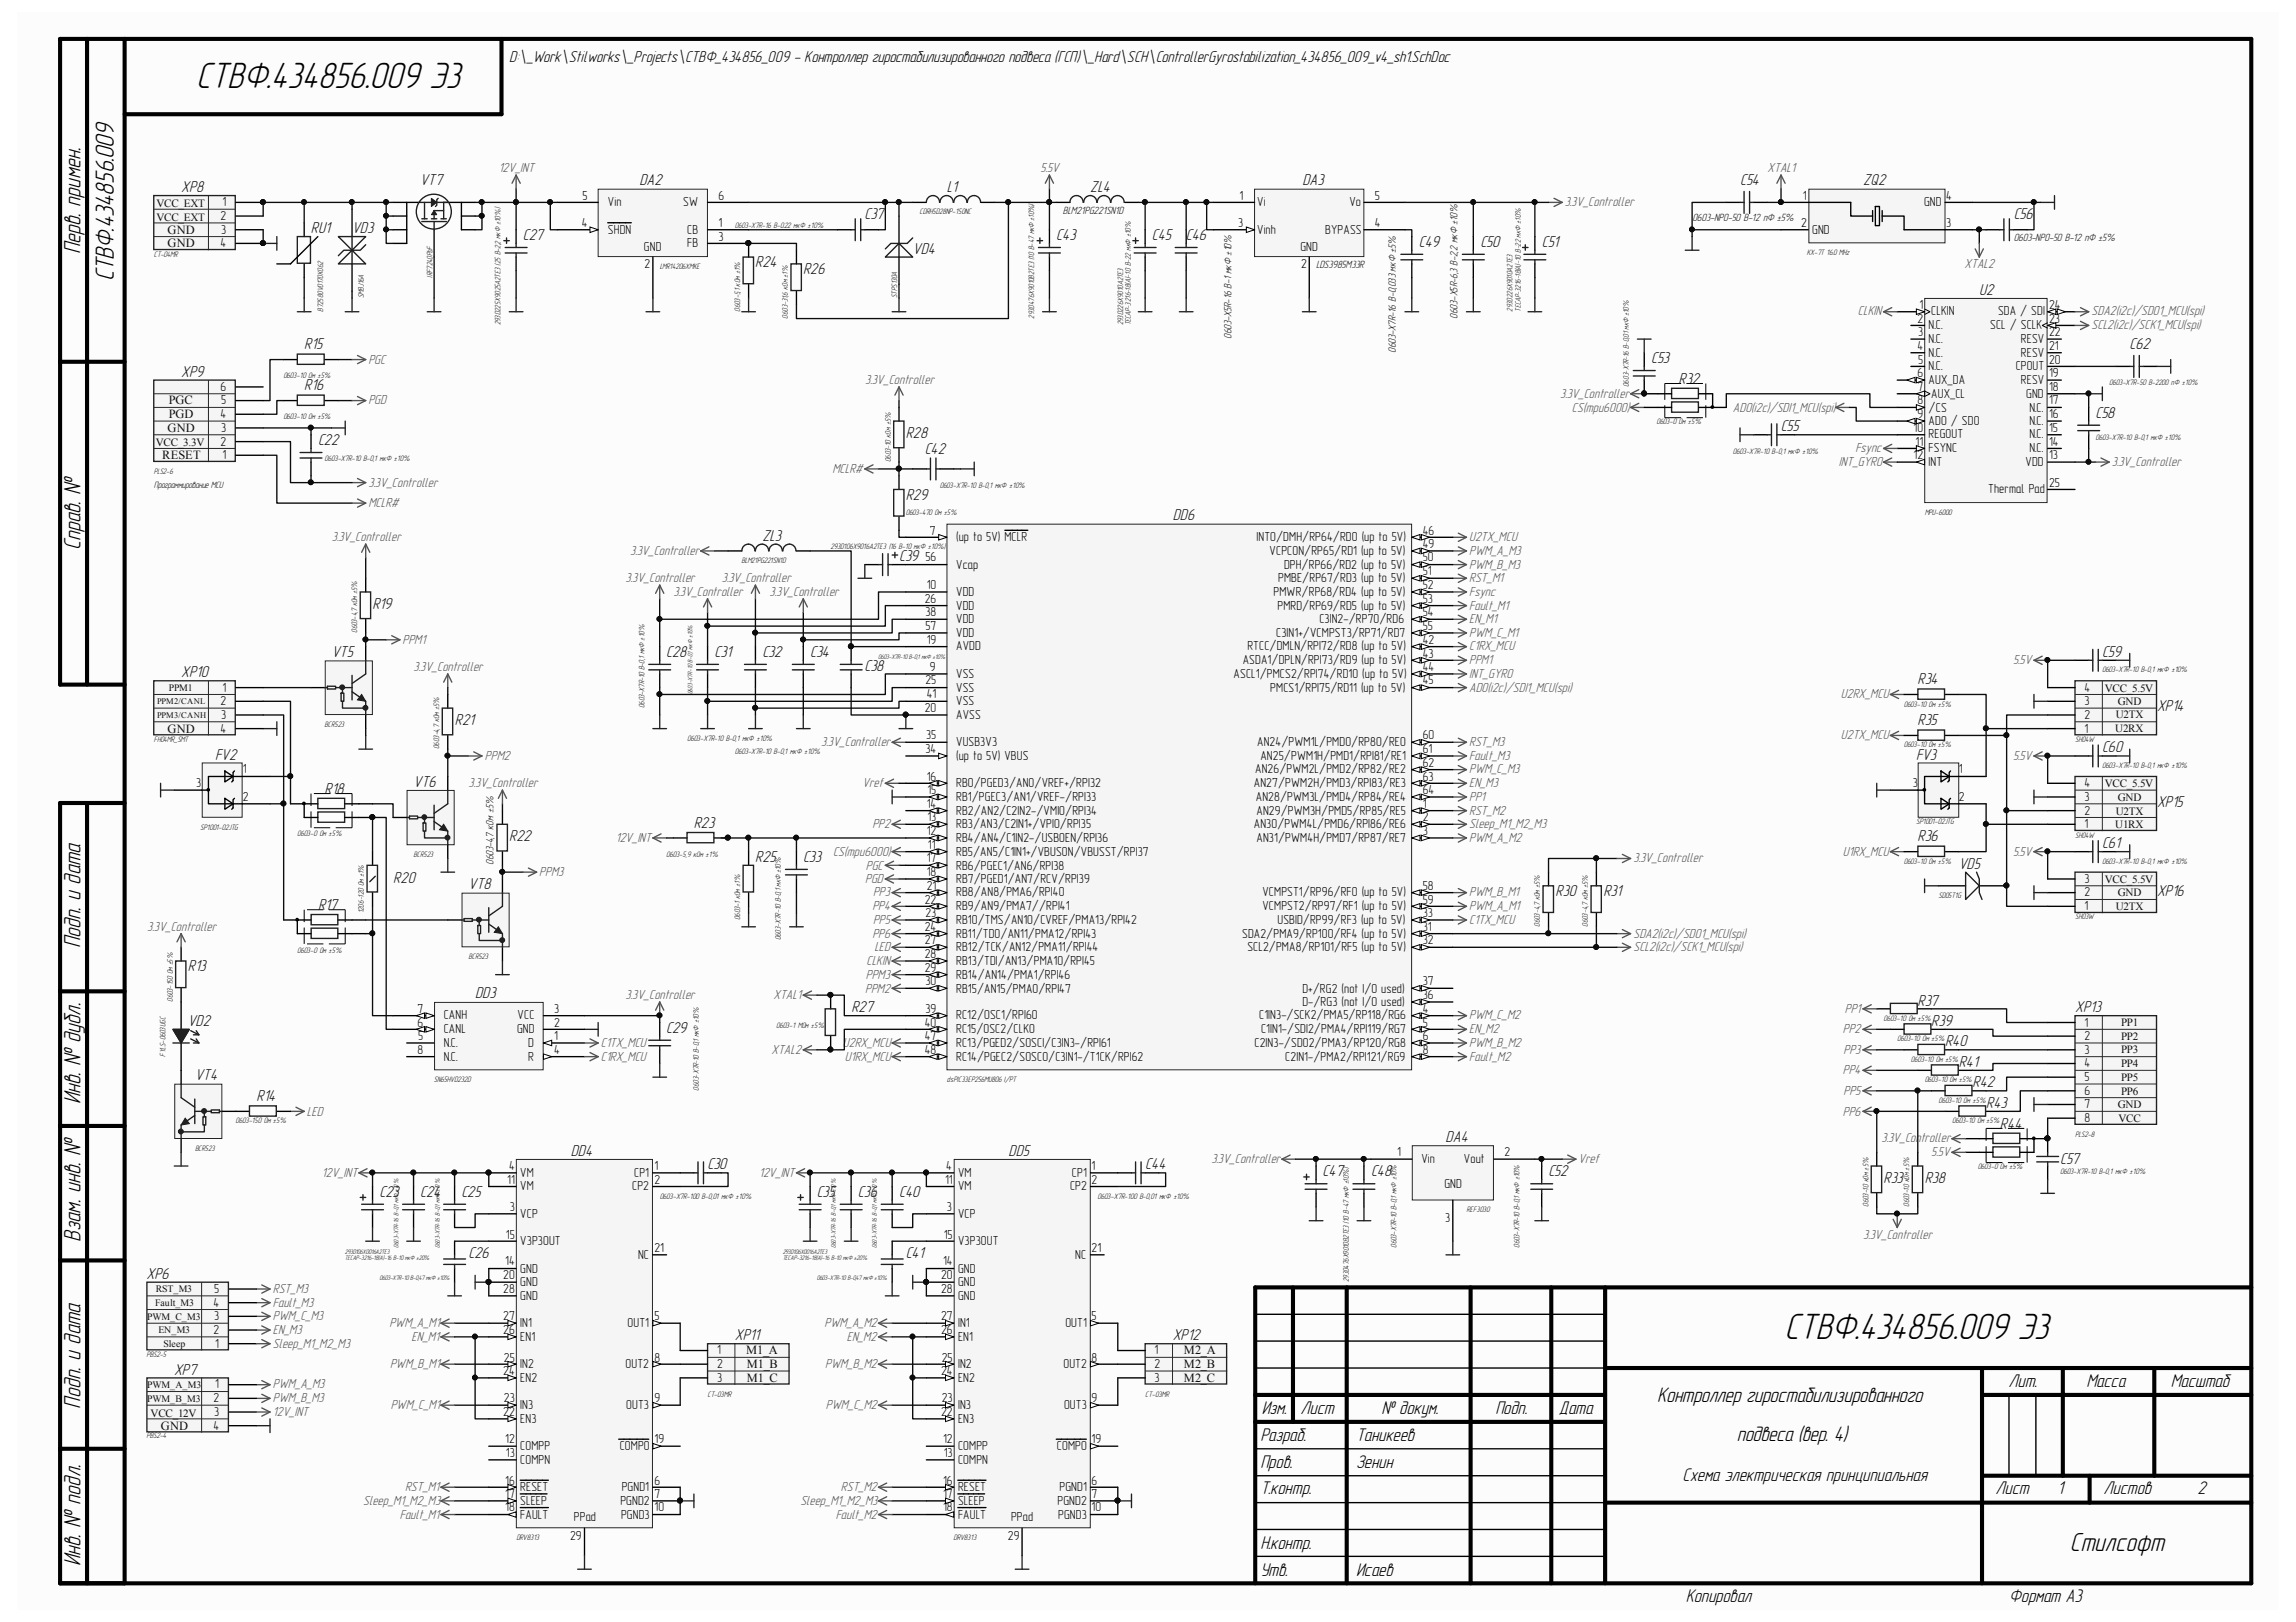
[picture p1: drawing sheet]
<svg xmlns="http://www.w3.org/2000/svg" width="297mm" height="210mm" viewBox="0 0 297 210" stroke-linecap="round" stroke-linejoin="round" font-family="sans-serif">
<defs><g id="words">
<g font-size="4.9">
<text x="25.4" y="11.4">СТВФ.434856.009 Э3</text>
<text x="230.9" y="173.2">СТВФ.434856.009 Э3</text>
</g>
<g font-size="3.5">
<text x="14.7" y="36.4" transform="rotate(-90 14.7 36.4)">СТВФ.434856.009</text>
<text x="267.8" y="200.7">Стилсофт</text>
</g>
<g font-size="3.2">
<text x="10.4" y="32.9" transform="rotate(-90 10.4 32.9)">Перв. примен.</text>
<text x="10.4" y="71.2" transform="rotate(-90 10.4 71.2)">Справ. №</text>
<text x="10.4" y="122.7" transform="rotate(-90 10.4 122.7)">Подп. и дата</text>
<text x="10.4" y="142.9" transform="rotate(-90 10.4 142.9)">Инв. № дубл.</text>
<text x="10.4" y="160.7" transform="rotate(-90 10.4 160.7)">Взам. инв. №</text>
<text x="10.4" y="182.3" transform="rotate(-90 10.4 182.3)">Подп. и дата</text>
<text x="10.4" y="202.7" transform="rotate(-90 10.4 202.7)">Инв. № подл.</text>
</g>
<g font-size="2.8">
<text x="214.4" y="181.4">Контроллер гиростабилизированного</text>
<text x="224.7" y="186.5">подвеса (вер. 4)</text>
</g>
<g font-size="2.5">
<text x="259.8" y="179.5">Лит.</text>
<text x="269.9" y="179.5">Масса</text>
<text x="280.8" y="179.5">Масштаб</text>
<text x="163.2" y="183">Изм.</text>
<text x="168.2" y="183">Лист</text>
<text x="178.7" y="183">№ докум.</text>
<text x="193.5" y="183">Подп.</text>
<text x="201.7" y="183">Дата</text>
<text x="163.1" y="189.9">Пров.</text>
<text x="163.1" y="186.5">Разраб.</text>
<text x="175.4" y="189.9">Зенин</text>
<text x="175.4" y="186.5">Таникеев</text>
<text x="217.7" y="191.7">Схема электрическая принципиальная</text>
<text x="163.1" y="193.4">Т.контр.</text>
<text x="258.1" y="193.4">Лист</text>
<text x="266.2" y="193.4">1</text>
<text x="272.1" y="193.4">Листов</text>
<text x="284.3" y="193.4">2</text>
<text x="163.1" y="203.9">Утв.</text>
<text x="163.1" y="200.4">Н.контр.</text>
<text x="175.4" y="203.9">Исаев</text>
<text x="218.1" y="207.4">Копировал</text>
<text x="259.9" y="207.4">Формат А3</text>
</g>
<text font-size="2.1" x="65.9" y="8.1">D:\_Work\Stilworks\_Projects\СТВФ_434856_009 - Контроллер гиростабилизированного подвеса (ГСП)\_Hard\SCH\ControllerGyrostabilization_434856_009_v4_sh1.SchDoc</text>
<g font-size="2.1" fill="#0e0e0e">
<text x="54.4" y="24">VT7</text>
<text x="82.7" y="24">DA2</text>
<text x="168.5" y="24">DA3</text>
<text x="225.1" y="24">C54</text>
<text x="241" y="24">ZQ2</text>
<text x="23.5" y="24.9">XP8</text>
<text x="111.8" y="28.4">C37</text>
<text x="122.5" y="24.9">L1</text>
<text x="141.1" y="24.9">ZL4</text>
<text x="260.5" y="28.4">C56</text>
<text x="40.2" y="30.2">RU1</text>
<text x="45.6" y="30.2">VD3</text>
<text x="67.6" y="31.1">C27</text>
<text x="97.7" y="34.6">R24</text>
<text x="103.9" y="35.5">R26</text>
<text x="118.1" y="32.9">VD4</text>
<text x="136.7" y="31.1">C43</text>
<text x="149" y="31.1">C45</text>
<text x="153.4" y="31.1">C46</text>
<text x="183.6" y="31.9">C49</text>
<text x="191.5" y="31.9">C50</text>
<text x="199.5" y="31.9">C51</text>
<text x="256" y="38.1">U2</text>
<text x="39.4" y="45.2">R15</text>
<text x="213.6" y="47">C53</text>
<text x="275.5" y="45.2">C62</text>
<text x="23.5" y="48.8">XP9</text>
<text x="39.4" y="50.5">R16</text>
<text x="217.2" y="49.6">R32</text>
<text x="41.1" y="57.6">C22</text>
<text x="117.2" y="56.7">R28</text>
<text x="119.6" y="58.7">C42</text>
<text x="230.4" y="55.8">C55</text>
<text x="271.1" y="54">C58</text>
<text x="117.2" y="64.7">R29</text>
<text x="98.6" y="69.9">ZL3</text>
<text x="151.7" y="67.3">DD6</text>
<text x="116.3" y="72.7">C39</text>
<text x="48.2" y="78.8">R19</text>
<text x="23.5" y="87.6">XP10</text>
<text x="42.9" y="85">VT5</text>
<text x="86.2" y="85">C28</text>
<text x="92.5" y="85">C31</text>
<text x="98.6" y="85">C32</text>
<text x="104.8" y="85">C34</text>
<text x="111.8" y="86.8">C38</text>
<text x="248.1" y="88.6">R34</text>
<text x="271.9" y="85">C59</text>
<text x="58.8" y="93.8">R21</text>
<text x="248.1" y="93.8">R35</text>
<text x="279.1" y="92">XP14</text>
<text x="27.9" y="98.3">FV2</text>
<text x="53.5" y="101.8">VT6</text>
<text x="247.9" y="98.3">FV3</text>
<text x="271.9" y="97.4">C60</text>
<text x="42" y="102.7">R18</text>
<text x="89.7" y="107.1">R23</text>
<text x="279.1" y="104.5">XP15</text>
<text x="65.9" y="108.9">R22</text>
<text x="97.7" y="111.5">R25</text>
<text x="103.9" y="111.5">C33</text>
<text x="248.1" y="108.9">R36</text>
<text x="253.4" y="112.5">VD5</text>
<text x="271.9" y="109.7">C61</text>
<text x="41.1" y="117.7">R17</text>
<text x="50.9" y="114.2">R20</text>
<text x="60.6" y="115.1">VT8</text>
<text x="201.3" y="115.9">R30</text>
<text x="207.4" y="115.9">R31</text>
<text x="279.1" y="115.9">XP16</text>
<text x="24.3" y="125.7">R13</text>
<text x="61.5" y="129.2">DD3</text>
<text x="110.2" y="131">R27</text>
<text x="248.1" y="130.1">R37</text>
<text x="268.5" y="131">XP13</text>
<text x="24.3" y="132.8">VD2</text>
<text x="86.2" y="133.6">C29</text>
<text x="249.9" y="132.8">R39</text>
<text x="251.6" y="135.4">R40</text>
<text x="25.2" y="139.8">VT4</text>
<text x="33.2" y="142.5">R14</text>
<text x="253.4" y="138.1">R41</text>
<text x="255.2" y="140.7">R42</text>
<text x="257" y="143.4">R43</text>
<text x="73.8" y="149.5">DD4</text>
<text x="130.5" y="149.5">DD5</text>
<text x="187" y="147.8">DA4</text>
<text x="258.7" y="146.1">R44</text>
<text x="49.1" y="154.9">C23</text>
<text x="54.4" y="154.9">C24</text>
<text x="59.7" y="154.9">C25</text>
<text x="91.5" y="151.3">C30</text>
<text x="105.7" y="154.9">C35</text>
<text x="111" y="154.9">C36</text>
<text x="116.3" y="154.9">C40</text>
<text x="148.2" y="151.3">C44</text>
<text x="171.1" y="152.2">C47</text>
<text x="177.4" y="152.2">C48</text>
<text x="200.3" y="152.2">C52</text>
<text x="243.7" y="153.1">R33</text>
<text x="249" y="153.1">R38</text>
<text x="266.5" y="150.6">C57</text>
<text x="19" y="165.5">XP6</text>
<text x="60.6" y="162.8">C26</text>
<text x="117.2" y="162.8">C41</text>
<text x="95.1" y="173.4">XP11</text>
<text x="151.7" y="173.4">XP12</text>
<text x="22.5" y="177.9">XP7</text>
</g>
<g font-size="1.8" fill="#535353">
<text x="64.5" y="22.3">12V_INT</text>
<text x="134.6" y="22.3">5.5V</text>
<text x="228.7" y="22.3">XTAL1</text>
<text x="202.4" y="26.7">3.3V_Controller</text>
<text x="254.2" y="34.6">XTAL2</text>
<text x="240.4" y="40.8">CLKIN</text>
<text x="270.6" y="40.8">SDA2(i2c)/SDO1_MCU(spi)</text>
<text x="47.7" y="47.1">PGC</text>
<text x="270.6" y="42.6">SCL2(i2c)/SCK1_MCU(spi)</text>
<text x="47.7" y="52.3">PGD</text>
<text x="111.9" y="49.7">3.3V_Controller</text>
<text x="201.8" y="51.5">3.3V_Controller</text>
<text x="203.4" y="53.3">CS(mpu6000)</text>
<text x="224.2" y="53.3">AD0(i2c)/SDI1_MCU(spi)</text>
<text x="240" y="58.5">Fsync</text>
<text x="47.7" y="63">3.3V_Controller</text>
<text x="47.7" y="65.6">MCLR#</text>
<text x="107.7" y="61.2">MCLR#</text>
<text x="237.9" y="60.3">INT_GYRO</text>
<text x="273.2" y="60.3">3.3V_Controller</text>
<text x="42.9" y="70">3.3V_Controller</text>
<text x="81.5" y="71.8">3.3V_Controller</text>
<text x="190.1" y="71.8">PWM_A_M3</text>
<text x="190.1" y="70">U2TX_MCU</text>
<text x="80.9" y="75.4">3.3V_Controller</text>
<text x="87.1" y="77.1">3.3V_Controller</text>
<text x="93.4" y="75.4">3.3V_Controller</text>
<text x="99.6" y="77.1">3.3V_Controller</text>
<text x="190.1" y="73.6">PWM_B_M3</text>
<text x="190.1" y="75.4">RST_M1</text>
<text x="190.1" y="77.1">Fsync</text>
<text x="52.1" y="83.3">PPM1</text>
<text x="190.1" y="82.4">PWM_C_M1</text>
<text x="190.1" y="80.6">EN_M1</text>
<text x="190.1" y="78.9">Fault_M1</text>
<text x="53.5" y="86.9">3.3V_Controller</text>
<text x="190.1" y="86">PPM1</text>
<text x="190.1" y="87.7">INT_GYRO</text>
<text x="190.1" y="84.2">C1RX_MCU</text>
<text x="190.1" y="89.5">AD0(i2c)/SDI1_MCU(spi)</text>
<text x="260.4" y="86">5.5V</text>
<text x="238.2" y="95.7">U2TX_MCU</text>
<text x="238.2" y="90.4">U2RX_MCU</text>
<text x="60.6" y="101.9">3.3V_Controller</text>
<text x="62.7" y="98.3">PPM2</text>
<text x="106.3" y="96.5">3.3V_Controller</text>
<text x="111.6" y="101.9">Vref</text>
<text x="190.1" y="101.9">EN_M3</text>
<text x="190.1" y="100.1">PWM_C_M3</text>
<text x="190.1" y="96.5">RST_M3</text>
<text x="190.1" y="98.3">Fault_M3</text>
<text x="260.4" y="98.3">5.5V</text>
<text x="112.9" y="107.2">PP2</text>
<text x="190.1" y="105.4">RST_M2</text>
<text x="190.1" y="103.6">PP1</text>
<text x="190.1" y="107.2">Sleep_M1_M2_M3</text>
<text x="69.8" y="113.4">PPM3</text>
<text x="79.7" y="109">12V_INT</text>
<text x="107.8" y="110.8">CS(mpu6000)</text>
<text x="112" y="112.5">PGC</text>
<text x="190.1" y="109">PWM_A_M2</text>
<text x="211.3" y="111.6">3.3V_Controller</text>
<text x="238.4" y="110.8">U1RX_MCU</text>
<text x="260.4" y="110.8">5.5V</text>
<text x="111.9" y="114.2">PGD</text>
<text x="112.9" y="117.8">PP4</text>
<text x="112.9" y="119.6">PP5</text>
<text x="112.9" y="116">PP3</text>
<text x="190.1" y="117.8">PWM_A_M1</text>
<text x="190.1" y="116">PWM_B_M1</text>
<text x="190.1" y="119.6">C1TX_MCU</text>
<text x="19" y="120.5">3.3V_Controller</text>
<text x="112.1" y="124.9">CLKIN</text>
<text x="112.9" y="121.3">PP6</text>
<text x="113.1" y="123.1">LED</text>
<text x="211.3" y="123.1">SCL2(i2c)/SCK1_MCU(spi)</text>
<text x="211.3" y="121.3">SDA2(i2c)/SDO1_MCU(spi)</text>
<text x="80.9" y="129.3">3.3V_Controller</text>
<text x="100.1" y="129.3">XTAL1</text>
<text x="111.9" y="128.5">PPM2</text>
<text x="112" y="126.7">PPM3</text>
<text x="190.1" y="131.9">PWM_C_M2</text>
<text x="238.7" y="131.1">PP1</text>
<text x="77.7" y="135.5">C1TX_MCU</text>
<text x="77.7" y="137.3">C1RX_MCU</text>
<text x="99.8" y="136.4">XTAL2</text>
<text x="109.1" y="135.5">U2RX_MCU</text>
<text x="109.3" y="137.3">U1RX_MCU</text>
<text x="190.1" y="135.5">PWM_B_M2</text>
<text x="190.1" y="133.7">EN_M2</text>
<text x="190.1" y="137.3">Fault_M2</text>
<text x="238.4" y="133.7">PP2</text>
<text x="238.5" y="136.4">PP3</text>
<text x="238.4" y="139">PP4</text>
<text x="238.5" y="141.7">PP5</text>
<text x="39.7" y="144.4">LED</text>
<text x="238.4" y="144.4">PP6</text>
<text x="243.4" y="147.8">3.3V_Controller</text>
<text x="249.9" y="149.6">5.5V</text>
<text x="41.7" y="152.3">12V_INT</text>
<text x="98.2" y="152.3">12V_INT</text>
<text x="156.7" y="150.6">3.3V_Controller</text>
<text x="204.2" y="150.6">Vref</text>
<text x="241" y="160.3">3.3V_Controller</text>
<text x="35.3" y="167.3">RST_M3</text>
<text x="35.3" y="170.9">PWM_C_M3</text>
<text x="35.3" y="172.6">EN_M3</text>
<text x="35.3" y="169.1">Fault_M3</text>
<text x="50.4" y="171.7">PWM_A_M1</text>
<text x="53.3" y="173.5">EN_M1</text>
<text x="106.7" y="171.7">PWM_A_M2</text>
<text x="109.6" y="173.5">EN_M2</text>
<text x="35.3" y="179.7">PWM_A_M3</text>
<text x="35.3" y="174.4">Sleep_M1_M2_M3</text>
<text x="50.5" y="177.1">PWM_B_M1</text>
<text x="106.8" y="177.1">PWM_B_M2</text>
<text x="35.3" y="181.5">PWM_B_M3</text>
<text x="35.3" y="183.2">12V_INT</text>
<text x="50.5" y="182.4">PWM_C_M1</text>
<text x="106.8" y="182.4">PWM_C_M2</text>
<text x="47" y="194.7">Sleep_M1_M2_M3</text>
<text x="51.7" y="196.5">Fault_M1</text>
<text x="52.4" y="193">RST_M1</text>
<text x="103.5" y="194.7">Sleep_M1_M2_M3</text>
<text x="108.1" y="196.5">Fault_M2</text>
<text x="108.8" y="193">RST_M2</text>
</g>
<g font-size="1.7">
<text x="28.5" y="28.5">2</text>
<text x="28.8" y="26.7">1</text>
<text x="75.3" y="29.4">4</text>
<text x="75.4" y="25.8">5</text>
<text x="78.7" y="26.7">Vin</text>
<text x="88.4" y="26.7">SW</text>
<text x="93" y="25.8">6</text>
<text x="93" y="29.4">1</text>
<text x="160.2" y="29.4">3</text>
<text x="160.4" y="25.8">1</text>
<text x="162.6" y="26.7">Vi</text>
<text x="174.6" y="26.7">Vo</text>
<text x="177.9" y="25.8">5</text>
<text x="177.9" y="29.4">4</text>
<text x="233" y="29.4">2</text>
<text x="233.3" y="25.8">1</text>
<text x="248.9" y="26.7">GND</text>
<text x="251.8" y="25.8">4</text>
<text x="251.8" y="29.4">3</text>
<text x="28.5" y="32">4</text>
<text x="28.6" y="30.2">3</text>
<text x="78.7" y="30.2">SHDN</text>
<text x="83.3" y="32.5">GND</text>
<text x="83.4" y="34.6">2</text>
<text x="88.9" y="32">FB</text>
<text x="88.9" y="30.2">CB</text>
<text x="93" y="31.2">3</text>
<text x="162.6" y="30.2">Vinh</text>
<text x="168.2" y="32.5">GND</text>
<text x="168.3" y="34.6">2</text>
<text x="171.4" y="30.2">BYPASS</text>
<text x="234.4" y="30.2">GND</text>
<text x="248.1" y="41.8">2</text>
<text x="248.3" y="40">1</text>
<text x="249.9" y="40.8">CLKIN</text>
<text x="258.5" y="40.8">SDA / SDI</text>
<text x="265.1" y="41.8">23</text>
<text x="265.1" y="40">24</text>
<text x="248.1" y="45.3">4</text>
<text x="248.2" y="43.5">3</text>
<text x="248.2" y="47.1">5</text>
<text x="249.5" y="42.6">N.C.</text>
<text x="249.5" y="44.4">N.C.</text>
<text x="249.5" y="46.2">N.C.</text>
<text x="249.5" y="47.9">N.C.</text>
<text x="257.5" y="42.6">SCL / SCLK</text>
<text x="260.8" y="47.9">CPOUT</text>
<text x="261.5" y="46.2">RESV</text>
<text x="261.5" y="44.4">RESV</text>
<text x="265.1" y="47.1">20</text>
<text x="265.1" y="45.3">21</text>
<text x="265.1" y="43.5">22</text>
<text x="28.5" y="50.6">6</text>
<text x="28.6" y="52.3">5</text>
<text x="248.1" y="48.8">6</text>
<text x="248.1" y="50.6">7</text>
<text x="248.1" y="52.3">8</text>
<text x="249.5" y="49.7">AUX_DA</text>
<text x="249.5" y="53.3">/CS</text>
<text x="249.9" y="51.5">AUX_CL</text>
<text x="261.5" y="49.7">RESV</text>
<text x="262.1" y="51.5">GND</text>
<text x="262.6" y="53.3">N.C.</text>
<text x="265.1" y="50.6">18</text>
<text x="265.1" y="48.8">19</text>
<text x="265.1" y="52.3">17</text>
<text x="28.5" y="57.7">2</text>
<text x="28.5" y="54.1">4</text>
<text x="28.6" y="55.9">3</text>
<text x="28.8" y="59.5">1</text>
<text x="247.6" y="55.9">10</text>
<text x="247.6" y="59.5">12</text>
<text x="247.8" y="57.7">11</text>
<text x="248.1" y="54.1">9</text>
<text x="249.5" y="55">AD0 / SDO</text>
<text x="249.5" y="56.7">REGOUT</text>
<text x="249.5" y="58.5">FSYNC</text>
<text x="262.6" y="58.5">N.C.</text>
<text x="262.6" y="56.7">N.C.</text>
<text x="262.6" y="55">N.C.</text>
<text x="265.1" y="59.5">13</text>
<text x="265.1" y="57.7">14</text>
<text x="265.1" y="55.9">15</text>
<text x="265.1" y="54.1">16</text>
<text x="249.5" y="60.3">INT</text>
<text x="257.2" y="63.9">Thermal Pad</text>
<text x="262" y="60.3">VDD</text>
<text x="265.1" y="63">25</text>
<text x="120.3" y="69.2">7</text>
<text x="123.7" y="70">(up to 5V) MCLR</text>
<text x="162.6" y="70">INT0/DMH/RP64/RD0 (up to 5V)</text>
<text x="164.3" y="71.8">VCPCON/RP65/RD1 (up to 5V)</text>
<text x="184.1" y="69.2">46</text>
<text x="184.1" y="71">49</text>
<text x="119.6" y="78">26</text>
<text x="119.7" y="72.7">56</text>
<text x="119.9" y="76.2">10</text>
<text x="123.7" y="77.1">VDD</text>
<text x="123.7" y="73.6">Vcap</text>
<text x="164.8" y="77.1">PMWR/RP68/RD4 (up to 5V)</text>
<text x="165.4" y="75.4">PMBE/RP67/RD3 (up to 5V)</text>
<text x="166.1" y="73.6">DPH/RP66/RD2 (up to 5V)</text>
<text x="184.1" y="72.7">50</text>
<text x="184.1" y="74.4">51</text>
<text x="184.1" y="76.2">52</text>
<text x="184.1" y="78">53</text>
<text x="119.7" y="79.8">38</text>
<text x="119.7" y="81.5">57</text>
<text x="119.9" y="83.3">19</text>
<text x="123.7" y="78.9">VDD</text>
<text x="123.7" y="80.6">VDD</text>
<text x="123.7" y="82.4">VDD</text>
<text x="165.1" y="82.4">C3IN1+/VCMPST3/RP71/RD7</text>
<text x="165.3" y="78.9">PMRD/RP69/RD5 (up to 5V)</text>
<text x="170.7" y="80.6">C3IN2-/RP70/RD6</text>
<text x="184.1" y="79.8">54</text>
<text x="184.1" y="81.5">55</text>
<text x="184.1" y="83.3">42</text>
<text x="28.8" y="89.5">1</text>
<text x="119.7" y="88.6">25</text>
<text x="120.3" y="86.9">9</text>
<text x="123.7" y="87.7">VSS</text>
<text x="123.7" y="84.2">AVDD</text>
<text x="123.7" y="89.5">VSS</text>
<text x="159.6" y="87.7">ASCL1/PMCS2/RPI74/RD10 (up to 5V)</text>
<text x="160.8" y="86">ASDA1/DPLN/RPI73/RD9 (up to 5V)</text>
<text x="161.4" y="84.2">RTCC/DMLN/RPI72/RD8 (up to 5V)</text>
<text x="164.3" y="89.5">PMCS1/RPI75/RD11 (up to 5V)</text>
<text x="184.1" y="85.1">43</text>
<text x="184.1" y="86.9">44</text>
<text x="184.1" y="88.6">45</text>
<text x="269.7" y="89.5">4</text>
<text x="28.5" y="91.3">2</text>
<text x="28.5" y="94.8">4</text>
<text x="28.6" y="93.1">3</text>
<text x="119.6" y="92.1">20</text>
<text x="119.8" y="95.7">35</text>
<text x="119.9" y="90.4">41</text>
<text x="123.7" y="93.1">AVSS</text>
<text x="123.7" y="91.3">VSS</text>
<text x="184.1" y="95.7">60</text>
<text x="269.7" y="94.8">1</text>
<text x="269.7" y="93.1">2</text>
<text x="269.7" y="91.3">3</text>
<text x="25.4" y="101.9">3</text>
<text x="31.4" y="100.1">1</text>
<text x="119.7" y="97.5">34</text>
<text x="119.9" y="101">16</text>
<text x="123.7" y="96.5">VUSB3V3</text>
<text x="123.7" y="98.3">(up to 5V) VBUS</text>
<text x="123.7" y="101.9">RB0/PGED3/AN0/VREF+/RPI32</text>
<text x="162.2" y="101.9">AN27/PWM2H/PMD3/RPI83/RE3</text>
<text x="162.4" y="100.1">AN26/PWM2L/PMD2/RP82/RE2</text>
<text x="162.6" y="96.5">AN24/PWM1L/PMD0/RP80/RE0</text>
<text x="163.1" y="98.3">AN25/PWM1H/PMD1/RPI81/RE1</text>
<text x="184.1" y="97.5">61</text>
<text x="184.1" y="99.2">62</text>
<text x="184.1" y="101">63</text>
<text x="247.5" y="101.9">3</text>
<text x="253.4" y="100.1">1</text>
<text x="269.7" y="101.9">4</text>
<text x="31.4" y="103.6">2</text>
<text x="119.9" y="104.6">14</text>
<text x="120" y="102.8">15</text>
<text x="120" y="106.3">13</text>
<text x="123.7" y="103.6">RB1/PGEC3/AN1/VREF-/RPI33</text>
<text x="123.7" y="105.4">RB2/AN2/C2IN2-/VMIO/RPI34</text>
<text x="123.7" y="107.2">RB3/AN3/C2IN1+/VPIO/RPI35</text>
<text x="162.2" y="107.2">AN30/PWM4L/PMD6/RPI86/RE6</text>
<text x="162.5" y="103.6">AN28/PWM3L/PMD4/RP84/RE4</text>
<text x="162.6" y="105.4">AN29/PWM3H/PMD5/RP85/RE5</text>
<text x="184.1" y="102.8">64</text>
<text x="184.1" y="104.6">1</text>
<text x="184.1" y="106.3">2</text>
<text x="253.4" y="103.6">2</text>
<text x="269.7" y="107.2">1</text>
<text x="269.7" y="105.4">2</text>
<text x="269.7" y="103.6">3</text>
<text x="119.9" y="108">12</text>
<text x="119.9" y="111.6">17</text>
<text x="119.9" y="113.4">18</text>
<text x="120.1" y="109.8">11</text>
<text x="123.7" y="109">RB4/AN4/C1IN2-/USBOEN/RPI36</text>
<text x="123.7" y="110.8">RB5/AN5/C1IN1+/VBUSON/VBUSST/RPI37</text>
<text x="123.7" y="112.5">RB6/PGEC1/AN6/RPI38</text>
<text x="162.6" y="109">AN31/PWM4H/PMD7/RP87/RE7</text>
<text x="184.1" y="108">3</text>
<text x="119.6" y="116.9">22</text>
<text x="119.7" y="118.7">23</text>
<text x="119.9" y="115.2">21</text>
<text x="123.7" y="114.2">RB7/PGED1/AN7/RCV/RPI39</text>
<text x="123.7" y="116">RB8/AN8/PMA6/RPI40</text>
<text x="123.7" y="117.8">RB9/AN9/PMA7//RPI41</text>
<text x="123.7" y="119.6">RB10/TMS/AN10/CVREF/PMA13/RPI42</text>
<text x="163.3" y="116">VCMPST1/RP96/RF0 (up to 5V)</text>
<text x="163.3" y="117.8">VCMPST2/RP97/RF1 (up to 5V)</text>
<text x="165.3" y="119.6">USBID/RP99/RF3 (up to 5V)</text>
<text x="184.1" y="115.2">58</text>
<text x="184.1" y="116.9">59</text>
<text x="184.1" y="118.7">33</text>
<text x="269.7" y="117.8">1</text>
<text x="269.7" y="116">2</text>
<text x="269.7" y="114.2">3</text>
<text x="119.6" y="120.5">24</text>
<text x="119.6" y="122.2">27</text>
<text x="119.6" y="124">28</text>
<text x="119.6" y="125.7">29</text>
<text x="123.7" y="121.3">RB11/TDO/AN11/PMA12/RPI43</text>
<text x="123.7" y="123.1">RB12/TCK/AN12/PMA11/RPI44</text>
<text x="123.7" y="124.9">RB13/TDI/AN13/PMA10/RPI45</text>
<text x="160.7" y="121.3">SDA2/PMA9/RP100/RF4 (up to 5V)</text>
<text x="161.4" y="123.1">SCL2/PMA8/RP101/RF5 (up to 5V)</text>
<text x="184.1" y="122.2">32</text>
<text x="184.1" y="120.5">31</text>
<text x="54" y="131.1">7</text>
<text x="57.4" y="131.9">CANH</text>
<text x="67" y="131.9">VCC</text>
<text x="71.7" y="131.1">3</text>
<text x="119.7" y="127.5">30</text>
<text x="119.7" y="131.1">39</text>
<text x="123.7" y="126.7">RB14/AN14/PMA1/RPI46</text>
<text x="123.7" y="128.5">RB15/AN15/PMA0/RPI47</text>
<text x="123.7" y="131.9">RC12/OSC1/RPI60</text>
<text x="162.9" y="131.9">C1IN3-/SCK2/PMA5/RP118/RG6</text>
<text x="168.5" y="128.5">D+/RG2 (not I/O used)</text>
<text x="168.5" y="130.1">D-/RG3 (not I/O used)</text>
<text x="184.1" y="127.5">37</text>
<text x="184.1" y="129.3">36</text>
<text x="184.1" y="131.1">4</text>
<text x="54" y="132.9">6</text>
<text x="54" y="136.4">8</text>
<text x="54.1" y="134.6">5</text>
<text x="57.4" y="133.7">CANL</text>
<text x="57.4" y="135.5">N.C.</text>
<text x="57.4" y="137.3">N.C.</text>
<text x="66.9" y="133.7">GND</text>
<text x="68.3" y="135.5">D</text>
<text x="68.3" y="137.3">R</text>
<text x="71.7" y="134.6">1</text>
<text x="71.7" y="136.4">4</text>
<text x="71.7" y="132.9">2</text>
<text x="119.6" y="132.9">40</text>
<text x="119.6" y="134.6">47</text>
<text x="119.6" y="136.4">48</text>
<text x="123.7" y="133.7">RC15/OSC2/CLKO</text>
<text x="123.7" y="135.5">RC13/PGED2/SOSCI/C3IN3-/RPI61</text>
<text x="123.7" y="137.3">RC14/PGEC2/SOSCO/C3IN1-/T1CK/RPI62</text>
<text x="162.3" y="135.5">C2IN3-/SDO2/PMA3/RP120/RG8</text>
<text x="163.2" y="133.7">C1IN1-/SDI2/PMA4/RPI119/RG7</text>
<text x="166.3" y="137.3">C2IN1-/PMA2/RPI121/RG9</text>
<text x="184.1" y="132.9">5</text>
<text x="184.1" y="136.4">8</text>
<text x="184.1" y="134.6">6</text>
<text x="269.7" y="132.9">1</text>
<text x="269.7" y="134.6">2</text>
<text x="269.7" y="136.4">3</text>
<text x="269.7" y="138.1">4</text>
<text x="269.7" y="139.9">5</text>
<text x="269.7" y="141.7">6</text>
<text x="269.7" y="143.4">7</text>
<text x="180.8" y="149.6">1</text>
<text x="194.6" y="149.6">2</text>
<text x="269.7" y="145.2">8</text>
<text x="65.6" y="153.2">11</text>
<text x="65.9" y="151.4">4</text>
<text x="67.3" y="152.3">VM</text>
<text x="67.3" y="154">VM</text>
<text x="81.8" y="154">CP2</text>
<text x="82" y="152.3">CP1</text>
<text x="84.7" y="151.4">1</text>
<text x="84.7" y="153.2">2</text>
<text x="122.3" y="153.2">11</text>
<text x="122.4" y="151.4">4</text>
<text x="124" y="152.3">VM</text>
<text x="124" y="154">VM</text>
<text x="138.4" y="154">CP2</text>
<text x="138.7" y="152.3">CP1</text>
<text x="141.2" y="151.4">1</text>
<text x="141.2" y="153.2">2</text>
<text x="183.9" y="150.6">Vin</text>
<text x="186.9" y="153.7">GND</text>
<text x="189.4" y="150.6">Vout</text>
<text x="65.4" y="160.3">15</text>
<text x="66" y="156.7">3</text>
<text x="67.3" y="157.6">VCP</text>
<text x="67.3" y="161.1">V3P3OUT</text>
<text x="84.7" y="162">21</text>
<text x="122.1" y="160.3">15</text>
<text x="122.5" y="156.7">3</text>
<text x="124" y="157.6">VCP</text>
<text x="124" y="161.1">V3P3OUT</text>
<text x="141.2" y="162">21</text>
<text x="186.9" y="158.2">3</text>
<text x="27.7" y="167.3">5</text>
<text x="65.1" y="165.5">20</text>
<text x="65.1" y="167.3">28</text>
<text x="65.4" y="163.8">14</text>
<text x="67.3" y="164.7">GND</text>
<text x="67.3" y="166.5">GND</text>
<text x="82.5" y="162.9">NC</text>
<text x="121.8" y="165.5">20</text>
<text x="121.8" y="167.3">28</text>
<text x="122" y="163.8">14</text>
<text x="124" y="164.7">GND</text>
<text x="124" y="166.5">GND</text>
<text x="139.1" y="162.9">NC</text>
<text x="27.6" y="172.6">2</text>
<text x="27.6" y="169.1">4</text>
<text x="27.7" y="170.9">3</text>
<text x="65.1" y="172.6">26</text>
<text x="65.1" y="170.9">27</text>
<text x="67.3" y="173.5">EN1</text>
<text x="67.3" y="171.7">IN1</text>
<text x="67.3" y="168.2">GND</text>
<text x="81.2" y="171.7">OUT1</text>
<text x="84.7" y="170.9">5</text>
<text x="121.8" y="172.6">26</text>
<text x="121.8" y="170.9">27</text>
<text x="124" y="173.5">EN1</text>
<text x="124" y="171.7">IN1</text>
<text x="124" y="168.2">GND</text>
<text x="137.8" y="171.7">OUT1</text>
<text x="141.2" y="170.9">5</text>
<text x="27.9" y="174.4">1</text>
<text x="27.9" y="179.7">1</text>
<text x="65.1" y="177.9">24</text>
<text x="65.2" y="176.2">25</text>
<text x="67.3" y="178.8">EN2</text>
<text x="67.3" y="177.1">IN2</text>
<text x="80.9" y="177.1">OUT2</text>
<text x="84.7" y="176.2">8</text>
<text x="92.8" y="175.3">1</text>
<text x="92.8" y="177.1">2</text>
<text x="92.8" y="178.8">3</text>
<text x="121.8" y="177.9">24</text>
<text x="121.8" y="176.2">25</text>
<text x="124" y="178.8">EN2</text>
<text x="124" y="177.1">IN2</text>
<text x="137.6" y="177.1">OUT2</text>
<text x="141.2" y="176.2">8</text>
<text x="149.4" y="175.3">1</text>
<text x="149.4" y="177.1">2</text>
<text x="149.4" y="178.8">3</text>
<text x="27.6" y="181.5">2</text>
<text x="27.6" y="185">4</text>
<text x="27.7" y="183.2">3</text>
<text x="65.1" y="183.2">22</text>
<text x="65.2" y="181.5">23</text>
<text x="67.3" y="184.2">EN3</text>
<text x="67.3" y="182.4">IN3</text>
<text x="81" y="182.4">OUT3</text>
<text x="84.7" y="181.5">9</text>
<text x="121.8" y="183.2">22</text>
<text x="121.8" y="181.5">23</text>
<text x="124" y="184.2">EN3</text>
<text x="124" y="182.4">IN3</text>
<text x="137.7" y="182.4">OUT3</text>
<text x="141.2" y="181.5">9</text>
<text x="65.4" y="186.8">12</text>
<text x="65.4" y="188.6">13</text>
<text x="67.3" y="187.6">COMPP</text>
<text x="67.3" y="189.4">COMPN</text>
<text x="80.2" y="187.6">COMPO</text>
<text x="84.7" y="186.8">19</text>
<text x="122" y="186.8">12</text>
<text x="122.1" y="188.6">13</text>
<text x="124" y="187.6">COMPP</text>
<text x="124" y="189.4">COMPN</text>
<text x="136.7" y="187.6">COMPO</text>
<text x="141.2" y="186.8">19</text>
<text x="65.4" y="192.1">16</text>
<text x="65.4" y="193.9">17</text>
<text x="65.4" y="195.6">18</text>
<text x="67.3" y="193">RESET</text>
<text x="67.3" y="194.7">SLEEP</text>
<text x="67.3" y="196.5">FAULT</text>
<text x="74.3" y="196.9">PPad</text>
<text x="80.3" y="194.7">PGND2</text>
<text x="80.3" y="196.5">PGND3</text>
<text x="80.4" y="193">PGND1</text>
<text x="84.7" y="192.1">6</text>
<text x="84.7" y="193.9">7</text>
<text x="84.7" y="195.6">10</text>
<text x="122" y="192.1">16</text>
<text x="122" y="193.9">17</text>
<text x="122" y="195.6">18</text>
<text x="124" y="193">RESET</text>
<text x="124" y="194.7">SLEEP</text>
<text x="124" y="196.5">FAULT</text>
<text x="130.8" y="196.9">PPad</text>
<text x="136.8" y="194.7">PGND2</text>
<text x="136.9" y="196.5">PGND3</text>
<text x="137.1" y="193">PGND1</text>
<text x="141.2" y="192.1">6</text>
<text x="141.2" y="193.9">7</text>
<text x="141.2" y="195.6">10</text>
<text x="73.7" y="199.3">29</text>
<text x="130.4" y="199.3">29</text>
</g>
<g font-size="1.6" fill="#0e0e0e">
<text x="21.7" y="30.2">GND</text>
<text x="21.7" y="32">GND</text>
<text x="21.8" y="52.3">PGC</text>
<text x="21" y="59.5">RESET</text>
<text x="21.7" y="55.9">GND</text>
<text x="21.8" y="54.1">PGD</text>
<text x="21.7" y="94.8">GND</text>
<text x="96.5" y="175.3">M1_A</text>
<text x="96.6" y="177.1">M1_B</text>
<text x="96.6" y="178.8">M1_C</text>
<text x="153.2" y="175.3">M2_A</text>
<text x="153.2" y="177.1">M2_B</text>
<text x="153.2" y="178.8">M2_C</text>
<text x="20.8" y="185">GND</text>
</g>
<g font-size="1.4" fill="#0e0e0e">
<text x="20.2" y="26.8">VCC_EXT</text>
<text x="20.2" y="28.5">VCC_EXT</text>
<text x="137.5" y="27.7">BLM21PG221SN1D</text>
<text x="218.9" y="28.5">0603-NPO-50 В-12 пФ ±5%</text>
<text x="170.3" y="34.7">LDS3985M33R</text>
<text x="260.5" y="31.2">0603-NPO-50 В-12 пФ ±5%</text>
<text x="188.6" y="41.2" transform="rotate(-90 188.6 41.2)">0603-X5R-6,3 В-2,2 мкФ ±10%</text>
<text x="159.3" y="43.9" transform="rotate(-90 159.3 43.9)">0603-X5R-16 В-1 мкФ ±10%</text>
<text x="180.6" y="45.6" transform="rotate(-90 180.6 45.6)">0603-X7R-16 В-0,033 мкФ ±5%</text>
<text x="20.2" y="57.7">VCC_3.3V</text>
<text x="272.3" y="89.5">VCC_5.5V</text>
<text x="273.6" y="94.8">U2RX</text>
<text x="273.7" y="93">U2TX</text>
<text x="274" y="91.2">GND</text>
<text x="272.3" y="101.9">VCC_5.5V</text>
<text x="273.6" y="107.1">U1RX</text>
<text x="273.7" y="105.4">U2TX</text>
<text x="274" y="103.6">GND</text>
<text x="63.8" y="111.9" transform="rotate(-90 63.8 111.9)">0603-4,7 кОм ±5%</text>
<text x="272.3" y="114.2">VCC_5.5V</text>
<text x="273.7" y="117.8">U2TX</text>
<text x="274" y="116">GND</text>
<text x="274.4" y="132.8">PP1</text>
<text x="274.4" y="134.5">PP2</text>
<text x="274.4" y="136.3">PP3</text>
<text x="274" y="143.4">GND</text>
<text x="274.4" y="138.1">PP4</text>
<text x="274.4" y="139.9">PP5</text>
<text x="274.4" y="141.7">PP6</text>
<text x="274.1" y="145.2">VCC</text>
<text x="19.5" y="183.3">VCC_12V</text>
</g>
<g font-size="1.3" fill="#0e0e0e">
<text x="21.8" y="89.4">PPM1</text>
<text x="20.2" y="167.2">RST_M3</text>
<text x="19" y="170.8">PWM_C_M3</text>
<text x="20.1" y="169">Fault_M3</text>
<text x="20.5" y="172.6">EN_M3</text>
<text x="19" y="179.6">PWM_A_M3</text>
<text x="21.2" y="174.3">Sleep</text>
<text x="19" y="181.4">PWM_B_M3</text>
</g>
<text font-size="1.2" fill="#0e0e0e" x="19.9" y="63.1">Программирование MCU</text>
<g font-size="1.1" fill="#0e0e0e">
<text x="95.1" y="29.5">0603-X7R-16 В-0.22 мкФ ±10%</text>
<text x="119" y="27.7">CDRH5D28NP-150NC</text>
<text x="19.9" y="33.2">CT-04MR</text>
<text x="56" y="35.9" transform="rotate(-90 56 35.9)">IRF7240PbF</text>
<text x="85.3" y="34.8">LMR14206XMKE</text>
<text x="233.8" y="33">KX-7T 16.0 MHz</text>
<text x="41.8" y="40.3" transform="rotate(-90 41.8 40.3)">B72580V0170K062</text>
<text x="47.1" y="38.5" transform="rotate(-90 47.1 38.5)">SMBJ16A</text>
<text x="95.8" y="40.3" transform="rotate(-90 95.8 40.3)">0603-5,1 кОм ±1%</text>
<text x="101.9" y="41.2" transform="rotate(-90 101.9 41.2)">0603-31,6 кОм ±1%</text>
<text x="116.1" y="38.5" transform="rotate(-90 116.1 38.5)">STPS130A</text>
<text x="133.8" y="41.2" transform="rotate(-90 133.8 41.2)">293D476X9010B2TE3 (10 В-47 мкФ ±10%)</text>
<text x="195.7" y="40.3" transform="rotate(-90 195.7 40.3)">293D226X9010A2TE3</text>
<text x="196.8" y="40.3" transform="rotate(-90 196.8 40.3)">TECAP-3216-18(A)-10 В-22 мкФ ±10%</text>
<text x="64.8" y="42.1" transform="rotate(-90 64.8 42.1)">293D225X9025A2TE3 (25 В-2,2 мкФ ±10%)</text>
<text x="145.3" y="42.1" transform="rotate(-90 145.3 42.1)">293D226X9010A2TE3</text>
<text x="146.3" y="42.1" transform="rotate(-90 146.3 42.1)">TECAP-3216-18(A)-10 В-22 мкФ ±10%</text>
<text x="36.7" y="49">0603-10 Ом ±5%</text>
<text x="210.7" y="50.1" transform="rotate(-90 210.7 50.1)">0603-X7R-16 В-0,01 мкФ ±10%</text>
<text x="272.9" y="49.9">0603-X7R-50 В-2200 пФ ±10%</text>
<text x="36.7" y="54.3">0603-10 Ом ±5%</text>
<text x="42" y="59.6">0603-X7R-10 В-0,1 мкФ ±10%</text>
<text x="115.2" y="59.8" transform="rotate(-90 115.2 59.8)">0603-10 кОм ±5%</text>
<text x="214.3" y="54.9">0603-0 Ом ±5%</text>
<text x="224.2" y="58.7">0603-X7R-10 В-0,1 мкФ ±10%</text>
<text x="271.1" y="56.9">0603-X7R-10 В-0,1 мкФ ±10%</text>
<text x="19.9" y="61.3">PLS2-6</text>
<text x="121.6" y="63.1">0603-X7R-10 В-0,1 мкФ ±10%</text>
<text x="107.4" y="71">293D106X9016A2TE3 (16 В-10 мкФ ±10%)</text>
<text x="117.2" y="66.6">0603-470 Ом ±5%</text>
<text x="249" y="66.6">MPU-6000</text>
<text x="95.9" y="72.8">BLM21PG221SN1D</text>
<text x="46.2" y="81.9" transform="rotate(-90 46.2 81.9)">0603-4,7 кОм ±5%</text>
<text x="271.9" y="87">0603-X7R-10 В-0,1 мкФ ±10%</text>
<text x="20.3" y="91.1">PPM2/CANL</text>
<text x="20.3" y="92.9">PPM3/CANH</text>
<text x="42" y="94.1">BCR523</text>
<text x="83.4" y="91.6" transform="rotate(-90 83.4 91.6)">0603-X7R-10 В-0,1 мкФ ±10%</text>
<text x="88.9" y="95.9">0603-X7R-10 В-0,1 мкФ ±10%</text>
<text x="246.3" y="91.5">0603-10 Ом ±5%</text>
<text x="19.9" y="96">FH04MR_SMT</text>
<text x="56.8" y="97" transform="rotate(-90 56.8 97)">0603-4,7 кОм ±5%</text>
<text x="95.1" y="97.6">0603-X7R-10 В-0,1 мкФ ±10%</text>
<text x="246.3" y="96.7">0603-10 Ом ±5%</text>
<text x="268.5" y="96">SH04W</text>
<text x="271.9" y="99.4">0603-X7R-10 В-0,1 мкФ ±10%</text>
<text x="25.9" y="107.4">SP1001-02JTG</text>
<text x="247.9" y="106.6">SP1001-02JTG</text>
<text x="38.4" y="108.2">0603-0 Ом ±5%</text>
<text x="53.5" y="110.8">BCR523</text>
<text x="86.2" y="110.8">0603-5,9 кОм ±1%</text>
<text x="246.3" y="111.8">0603-10 Ом ±5%</text>
<text x="268.5" y="108.4">SH04W</text>
<text x="271.9" y="111.8">0603-X7R-10 В-0,1 мкФ ±10%</text>
<text x="47.1" y="118.2" transform="rotate(-90 47.1 118.2)">1206-120 Ом ±1%</text>
<text x="95.8" y="119.1" transform="rotate(-90 95.8 119.1)">0603-1 кОм ±1%</text>
<text x="199.2" y="119.9" transform="rotate(-90 199.2 119.9)">0603-4,7 кОм ±5%</text>
<text x="205.4" y="119.9" transform="rotate(-90 205.4 119.9)">0603-4,7 кОм ±5%</text>
<text x="250.8" y="116.2">SD05T1G</text>
<text x="268.5" y="119">SH03W</text>
<text x="38.4" y="123.3">0603-0 Ом ±5%</text>
<text x="60.6" y="124.1">BCR523</text>
<text x="101" y="121.7" transform="rotate(-90 101 121.7)">0603-X7R-10 В-0,1 мкФ ±10%</text>
<text x="22.4" y="129.6" transform="rotate(-90 22.4 129.6)">0603-150 Ом ±5%</text>
<text x="21.4" y="136.8" transform="rotate(-90 21.4 136.8)">FYLS-0603UGC</text>
<text x="100.4" y="133">0603-1 МОм ±5%</text>
<text x="243.7" y="132.1">0603-10 Ом ±5%</text>
<text x="245.4" y="134.7">0603-10 Ом ±5%</text>
<text x="247.2" y="137.4">0603-10 Ом ±5%</text>
<text x="56.1" y="140.1">SN65HVD232D</text>
<text x="90.4" y="141.2" transform="rotate(-90 90.4 141.2)">0603-X7R-10 В-0,1 мкФ ±10%</text>
<text x="122.5" y="140.1">dsPIC33EP256MU806 I/PT</text>
<text x="249" y="140.1">0603-10 Ом ±5%</text>
<text x="250.8" y="142.7">0603-10 Ом ±5%</text>
<text x="25.2" y="148.9">BCR523</text>
<text x="30.5" y="145.4">0603-150 Ом ±5%</text>
<text x="252.6" y="145.4">0603-10 Ом ±5%</text>
<text x="268.5" y="147.2">PLS2-8</text>
<text x="85.3" y="155.1">0603-X7R-100 В-0,01 мкФ ±10%</text>
<text x="142" y="155.1">0603-X7R-100 В-0,01 мкФ ±10%</text>
<text x="255.9" y="151.3">0603-0 Ом ±5%</text>
<text x="266.5" y="151.9">0603-X7R-10 В-0,1 мкФ ±10%</text>
<text x="180.7" y="161.5" transform="rotate(-90 180.7 161.5)">0603-X7R-10 В-0,1 мкФ ±10%</text>
<text x="189.7" y="156.9">REF3030</text>
<text x="196.6" y="161.5" transform="rotate(-90 196.6 161.5)">0603-X7R-10 В-0,1 мкФ ±10%</text>
<text x="241.7" y="156.2" transform="rotate(-90 241.7 156.2)">0603-10 кОм ±5%</text>
<text x="247" y="156.2" transform="rotate(-90 247 156.2)">0603-10 кОм ±5%</text>
<text x="174.5" y="166" transform="rotate(-90 174.5 166)">293D476X9010B2TE3 (10 В-47 мкФ ±10%)</text>
<text x="19" y="175.6">PBS2-5</text>
<text x="91.5" y="180.8">CT-03MR</text>
<text x="148.2" y="180.8">CT-03MR</text>
<text x="19" y="186">PBS2-4</text>
<text x="66.8" y="199.3">DRV8313</text>
<text x="123.4" y="199.3">DRV8313</text>
</g>
<g font-size=".9" fill="#0e0e0e">
<text x="89.6" y="89.8" transform="rotate(-90 89.6 89.8)">0603-X7R-10 В-0,1 мкФ ±10%</text>
<text x="113.6" y="85.3">0603-X7R-10 В-0,1 мкФ ±10%</text>
<text x="51.6" y="161.5" transform="rotate(-90 51.6 161.5)">0603-X7R-16 В-0,1 мкФ ±10%</text>
<text x="56.9" y="161.5" transform="rotate(-90 56.9 161.5)">0603-X7R-16 В-0,1 мкФ ±10%</text>
<text x="108.1" y="161.5" transform="rotate(-90 108.1 161.5)">0603-X7R-16 В-0,1 мкФ ±10%</text>
<text x="113.5" y="161.5" transform="rotate(-90 113.5 161.5)">0603-X7R-16 В-0,1 мкФ ±10%</text>
<text x="44.6" y="162.2">293D106X0016A2TE3</text>
<text x="44.6" y="163.1">TECAP-3216-18(A)-16 В-10 мкФ ±20%</text>
<text x="49.1" y="165.7">0603-X7R-10 В-0,47 мкФ ±10%</text>
<text x="101.3" y="162.2">293D106X0016A2TE3</text>
<text x="101.3" y="163.1">TECAP-3216-18(A)-16 В-10 мкФ ±20%</text>
<text x="105.7" y="165.7">0603-X7R-10 В-0,47 мкФ ±10%</text>
</g>
</g></defs>
<path d="M2.2 1.6h292.5v206.7h-292.5z" fill="#fcfcfc"/>
<g fill="none" stroke="#000" stroke-width=".53">
<path d="M11.3 5v83.6M16.1 5v199.9M64.9 5v9.8h-48.8M7.8 46.8h8.3M16.1 88.6h-8.3v-83.6h283.5v199.9h-283.5v-101h8.3M11.3 103.9v101M7.8 128.3h8.3M7.8 145.7h8.3M7.8 163.1h8.3M167.3 166.6v17.4M174.2 166.6v38.3M190.3 166.6v38.3"/>
<path d="M200.7 166.6v38.3M207.7 177h83.6M207.7 166.6v38.3M256.4 177v27.9M266.9 177v14M278.7 177v14M291.3 166.6h-128.9v38.3M7.8 187.5h8.3M162.4 180.5h45.3M162.4 184h45.3M207.7 194.5h83.6M256.4 180.5h34.9"/>
<path d="M256.4 191h34.9M270.3 191v3.5"/>
</g>
<path d="M162.4 177h45.3M162.4 173.5h45.3M162.4 170.1h45.3M162.4 197.9h45.3M162.4 194.5h45.3M162.4 191h45.3M162.4 187.5h45.3M259.9 180.5v10.5M263.4 180.5v10.5M162.4 201.4h45.3" fill="none" stroke="#000" stroke-width=".18"/>
<path d="M77.5 24.6h14v8.6h-14z" fill="#f5f5f5"/>
<path d="M77.4 24.5h14.1v8.7h-14.1z" fill="none" stroke="#262626" stroke-width=".13"/>
<path d="M72.1 26.2h5.3M72.1 29.7h5.3" fill="none" stroke="#000" stroke-width=".18"/>
<path d="M76.3 29.4l1.1 .3-1.1 .4z" fill="#fcfcfc" stroke="#000" stroke-width=".13"/>
<g fill="none" stroke="#000" stroke-width=".18">
<path d="M39.4 28.8v1.8M39.4 34.2v1.7M41.1 30.6l-3.5 3.6h-1.8M45.5 27.1v3.5M45.5 34.2v3.5M50.9 26.2h3.5M50.9 29.7h1.7M50.9 28h1.7M52.6 26.2v5.3h-1.7M56.2 29.7v3.6M57.9 26.2h3.6M59.7 26.2v3.5h1.8"/>
<path d="M59.7 28h1.8M66.8 29.7v1.8M66.8 33.3v1.7M78.6 28.8h3.1M84.5 33.3v5.3M91.5 26.2h5.3M91.5 31.5h5.3v1.8M91.5 29.7h5.3M96.8 36.8v1.8M103 32.4v1.8M103 37.7v1.8M108.3 29.7h1.8"/>
<path d="M111.9 29.7h1.8M116.3 28v3.5M116.3 33.3v3.5M118.1 26.2h1.7M126.9 26.2h1.8M135.8 29.7v1.8M135.8 33.3v1.7"/>
</g>
<g fill="#0e0e0e" stroke="#0e0e0e" stroke-width=".13">
<circle cx="96.8" cy="31.5" r=".31"/>
<circle cx="116.3" cy="26.1" r=".32"/>
<circle cx="130.4" cy="26.1" r=".31"/>
<circle cx="114.5" cy="26.1" r=".31"/>
<circle cx="135.7" cy="26.1" r=".31"/>
<circle cx="71.2" cy="26.1" r=".32"/>
<circle cx="62.3" cy="27.9" r=".31"/>
<circle cx="62.3" cy="26.1" r=".31"/>
<circle cx="49.9" cy="27.9" r=".31"/>
<circle cx="49.9" cy="29.7" r=".31"/>
<circle cx="49.9" cy="26.1" r=".31"/>
<circle cx="45.5" cy="26.1" r=".31"/>
<circle cx="39.3" cy="26.1" r=".31"/>
</g>
<g fill="none" stroke="#1c1c1c" stroke-width=".18">
<path d="M38.5 30.6h1.7v3.5h-1.7zM43.8 34.2l1.7-1.8 1.8 1.8zM43.8 30.6h3.5l-1.8 1.8zM45.5 30.6v3.6M47.3 31.7l-.7 .7h-2.1l-.7 .7M54.4 26.2h3.5M54.6 28.7h3.1M54.6 28.3h.7M54.9 26.2v2.1M55.8 28.3h.7M56.2 28.7v1M56.7 25.7l-.2 .1v.7l-.2 .2"/>
<path d="M57 28.3h.7M57.4 26.2v2.1M57.4 27.3h-1.2v1M65.2 31.1h.7M65.4 32h2.8M65.4 32.7h2.8M65.5 30.8v.7M66.8 31.5v.5M66.8 32.7v.6M96.1 33.3h1.4v3.4h-1.4zM102.3 34.2h1.4v3.4h-1.4zM110.1 29.7h.5"/>
<path d="M110.6 28.3v2.8M111.4 28.3v2.8M111.4 29.7h.5M114.5 33.3l1.8-1.8 1.8 1.8zM116.3 31.5v1.8M118.1 30.8l-.7 .7h-2.2l-.7 .7M119.8 26.2a.85 .85 0 0 1 .9-.9 .85 .85 0 0 1 .8 .9M121.6 26.2a.85 .85 0 0 1 .9-.9 .85 .85 0 0 1 .8 .9M123.4 26.2a.84 .84 0 0 1 .8-.9 .84 .84 0 0 1 .9 .9M125.2 26.2a.85 .85 0 0 1 .8-.9 .85 .85 0 0 1 .9 .9M134.2 31.1h.7M134.4 32h2.8"/>
<path d="M134.4 32.7h2.8M134.5 30.8v.7M135.8 31.5v.5M135.8 32.7v.6"/>
<circle cx="56.1" cy="27.4" r="2.26"/>
</g>
<g fill="none" stroke="#262626" stroke-width=".18">
<path d="M39.4 38.6v1.7M45.5 38.6v1.7M56.2 38.6v1.7M66.8 38.6v1.7M84.5 38.6v1.7M96.8 38.6v1.7M116.3 38.6v1.7M135.8 38.6v1.7M38.5 40.3h1.7M44.7 40.3h1.7M55.3 40.3h1.7M65.9 40.3h1.8"/>
<path d="M83.6 40.3h1.7M96 40.3h1.7M115.4 40.3h1.8M134.9 40.3h1.8"/>
</g>
<g fill="none" stroke="#0e0e0e" stroke-width=".18">
<path d="M39.4 35.9v2.7M45.5 26.2h-6.1v2.6M45.5 37.7v.9M50 26.2h-4.5v.9M50 29.7h.9M50 28h.9M50.9 26.2h-.9v5.3h.9M56.2 33.3v5.3M62.4 26.2v1.8h-.9M62.4 28v1.7h-.9M66.8 35v3.6M71.2 26.2v3.5h.9"/>
<path d="M96.8 31.5h6.2v.9M96.8 26.2h19.5M96.8 29.7h11.5M114.5 26.2v3.5h-.8M116.3 36.8v1.8M118.1 26.2h-1.8v1.8M128.7 26.2h1.8v15h-27.5v-1.7M130.5 26.2h5.3v3.5M135.8 24.4v1.8M135.8 35v3.6"/>
</g>
<g fill="#1c1c1c" stroke="#1c1c1c" stroke-width=".13">
<path d="M56.2 27.3l.3 .5h-.7z"/>
<path d="M55.8 25.7l.7 .5-.7 .5z"/>
</g>
<path d="M162.4 24.6h14v8.6h-14z" fill="#f5f5f5"/>
<path d="M162.3 24.5h14.1v8.7h-14.1z" fill="none" stroke="#262626" stroke-width=".13"/>
<path d="M157 26.2h5.3M157 29.7h5.3M169.4 33.3v5.3M176.5 26.2h5.3M176.5 29.7h5.3" fill="none" stroke="#000" stroke-width=".18"/>
<path d="M161.2 29.4l1.1 .3-1.1 .4z" fill="#fcfcfc" stroke="#000" stroke-width=".13"/>
<g fill="none" stroke="#262626" stroke-width=".18">
<path d="M153.5 38.6v1.7M169.4 38.6v1.7M182.6 38.6v1.7M190.6 38.6v1.7M218 32.4h1.8M218.9 30.6v1.8M264 26.2h1.8M265.8 25.3v1.8M42.9 55.4h1.8M44.7 54.5v1.8M126 59.8v1.8M152.6 40.3h1.7"/>
<path d="M168.5 40.3h1.8M181.8 40.3h1.7M189.7 40.3h1.8M111 74.8h1.8M111.9 73.1v1.7M124.3 60.7h1.7M84.5 94.3h1.7M85.3 92.5v1.8M90.7 94.3h1.7M91.5 92.5v1.8M96.8 94.3h1.8M97.7 92.5v1.8"/>
<path d="M103 94.3h1.8M103.9 92.5v1.8"/>
</g>
<g fill="none" stroke="#000" stroke-width=".18">
<path d="M136.7 26.2h1.7M145.5 26.2h1.8M153.5 29.7v1.8M153.5 33.3v1.7M182.6 30.6v1.8M182.6 34.2v1.7M190.6 30.6v1.8M190.6 34.2v1.7M223.3 26.2h1.8M226.9 26.2h1.7M256.9 29.7h1.8M260.5 29.7h1.8"/>
<path d="M36.7 46.5h1.8M36.7 51.8h1.8M40.2 56.3v1.7M40.2 59.8v1.8M42 46.5h1.8M42 51.8h1.8M116.3 52.7v1.8M116.3 58v1.8M94.2 71.3h1.8M103 71.3h1.8M111.9 73.1h1.8M115.4 73.1h1.8"/>
<path d="M116.3 61.6v1.7M116.3 66.9v1.7M118.1 60.7h1.7M121.6 60.7h1.8M85.3 83.7v1.7M85.3 87.2v1.8M91.5 83.7v1.7M91.5 87.2v1.8M97.7 83.7v1.7M97.7 87.2v1.8M103.9 83.7v1.7M103.9 87.2v1.8"/>
<path d="M110.1 83.7v1.7M110.1 87.2v1.8"/>
</g>
<g fill="none" stroke="#1c1c1c" stroke-width=".18">
<path d="M138.4 26.2a.85 .85 0 0 1 .9-.9 .85 .85 0 0 1 .8 .9M140.2 26.2a.84 .84 0 0 1 .8-.9 .84 .84 0 0 1 .9 .9M142 26.2a.85 .85 0 0 1 .8-.9 .85 .85 0 0 1 .9 .9M143.7 26.2a.85 .85 0 0 1 .9-.9 .85 .85 0 0 1 .8 .9M152 32h2.9M152 32.7h2.9M153.5 31.5v.5M153.5 32.7v.6M181.2 32.9h2.9M181.2 33.6h2.9M182.6 32.4v.5M182.6 33.6v.6"/>
<path d="M189.2 32.9h2.8M189.2 33.6h2.8M190.6 32.4v.5M190.6 33.6v.6M225.1 26.2h.5M225.6 24.8v2.8M226.3 24.8v2.8M226.3 26.2h.6M258.7 29.7h.5M259.2 28.3v2.8M260 28.3v2.8M260 29.7h.5"/>
<path d="M38.5 45.8h3.4v1.4h-3.4zM38.5 51.1h3.4v1.4h-3.4zM38.8 58.6h2.9M38.8 59.3h2.9M40.2 58v.6M40.2 59.3v.5M115.6 54.5h1.3v3.4h-1.3zM120.4 59.3v2.8M121.1 59.3v2.8M96 71.3a.84 .84 0 0 1 .8-.9 .84 .84 0 0 1 .9 .9M97.7 71.3a.85 .85 0 0 1 .9-.9 .85 .85 0 0 1 .8 .9M99.5 71.3a.85 .85 0 0 1 .9-.9 .85 .85 0 0 1 .8 .9"/>
<path d="M101.3 71.3a.84 .84 0 0 1 .8-.9 .84 .84 0 0 1 .9 .9M113.7 73.1h.5M114.2 71.7v2.8M114.9 71.7v2.8M114.9 73.1h.5M115.4 71.8h.7M115.6 63.3h1.3v3.5h-1.3zM115.8 71.5v.7M119.8 60.7h.6M121.1 60.7h.5M83.9 86h2.9M83.9 86.7h2.9"/>
<path d="M85.3 85.4v.6M85.3 86.7v.5M90.1 86h2.9M90.1 86.7h2.9M91.5 85.4v.6M91.5 86.7v.5M96.3 86h2.8M96.3 86.7h2.8M97.7 85.4v.6M97.7 86.7v.5M102.5 86h2.8M102.5 86.7h2.8"/>
<path d="M103.9 85.4v.6M103.9 86.7v.5M108.7 86h2.8M108.7 86.7h2.8M110.1 85.4v.6M110.1 86.7v.5"/>
</g>
<g fill="none" stroke="#0e0e0e" stroke-width=".18">
<path d="M66.8 24.4v1.8h-5.3M72.1 26.2h-5.3v3.5M135.8 26.2h.9M153.5 26.2v3.5M153.5 35v3.6M156.1 26.2v3.5h.9M181.8 29.7h.8v.9M182.6 35.9v2.7M190.6 26.2v4.4M190.6 35.9v2.7M218.9 29.7v.9M223.3 26.2h-4.4v3.5h11.5"/>
<path d="M230.4 24.4v1.8h-1.8M255.2 26.2h7.9v3.5h-.8M256.1 29.7v1.8M263.1 26.2h.9M34 58.9h1.8v6.2h9.7M36.7 46.5h-1.8v5.3h-.9M36.7 51.8h-.9v1.8h-1.8M40.2 55.4v.9M43.8 46.5h1.7M43.8 51.8h1.7M116.3 59.8v1.8M116.3 51.8v.9"/>
<path d="M40.2 61.6v.9M85.3 77.5v2.6M91.5 79.3v1.7M92.4 71.3h1.8M97.7 77.5v4.4M103.9 79.3v3.5M104.8 71.3h5.3v12.4h7.1M113.7 60.7h4.4M116.3 68.6v.9h.9M117.2 76.6h-3.5v3.5h-28.4v3.6M117.2 78.4h-2.7v2.6h-23v2.7M123.4 60.7h.9"/>
<path d="M85.3 89v3.5M91.5 89v3.5M97.7 89v3.5M103.9 89v3.5M110.1 89v3.5h7.1M117.2 90.8h-.9v.8h-18.6M117.2 89h-1.8v1.8h-23.9M117.2 87.2h-2.7v2.7h-29.2M117.2 80.1h-1.8v1.8h-17.7v1.8M117.2 81.9h-.9v.9h-12.4v.9M116.3 112h.9M116.3 113.7h.9"/>
</g>
<g fill="#0e0e0e" stroke="#0e0e0e" stroke-width=".13">
<circle cx="153.4" cy="26.1" r=".31"/>
<circle cx="156.1" cy="26.1" r=".32"/>
<circle cx="190.6" cy="26.1" r=".31"/>
<circle cx="135.7" cy="26.1" r=".31"/>
<circle cx="116.3" cy="60.6" r=".32"/>
<circle cx="110.1" cy="83.6" r=".32"/>
<circle cx="85.3" cy="80.1" r=".31"/>
<circle cx="117.2" cy="92.5" r=".31"/>
<circle cx="97.7" cy="91.6" r=".31"/>
<circle cx="91.5" cy="90.7" r=".31"/>
<circle cx="85.3" cy="89.8" r=".31"/>
<circle cx="97.7" cy="81.9" r=".31"/>
<circle cx="103.9" cy="82.8" r=".32"/>
<circle cx="91.5" cy="81" r=".31"/>
<circle cx="218.9" cy="29.7" r=".31"/>
<circle cx="263.1" cy="26.1" r=".32"/>
<circle cx="230.4" cy="26.1" r=".31"/>
<circle cx="256" cy="29.7" r=".32"/>
<circle cx="40.2" cy="55.3" r=".31"/>
<circle cx="40.2" cy="62.4" r=".31"/>
<circle cx="62.3" cy="26.1" r=".31"/>
<circle cx="66.7" cy="26.1" r=".31"/>
<circle cx="71.2" cy="26.1" r=".32"/>
</g>
<path d="M42.2 85.6h6v6.9h-6z" fill="#f5f5f5"/>
<path d="M42.1 85.5h6.1v7h-6.1z" fill="none" stroke="#262626" stroke-width=".13"/>
<path d="M47.3 74.8v1.8M40.2 89h1.8M47.3 80.1v1.8M47.3 83.7v1.7M47.3 92.5v1.8" fill="none" stroke="#000" stroke-width=".18"/>
<path d="M46.6 76.6h1.3v3.5h-1.3zM42 89h.4M42.4 88.8h1v.4h-1zM43.4 89h2.1M44.1 89.7h.4v1.1h-.4zM44.3 90.8v.8h3M44.3 89v.7M45.5 89.5l1.8 1.3v1.7M45.5 87.4v3.2M47.3 85.4v1.8l-1.8 1.3" fill="none" stroke="#1c1c1c" stroke-width=".18"/>
<g fill="#1c1c1c" stroke="#1c1c1c" stroke-width=".13">
<path d="M46.8 89.9l.5 .9-1.1-.2z"/>
<circle cx="47.3" cy="91.6" r=".32"/>
<circle cx="44.3" cy="88.9" r=".31"/>
</g>
<path d="M47.3 72.2v2.6M47.3 81.9v1.8M47.3 94.3v.9M47.3 82.8h2.7" fill="none" stroke="#0e0e0e" stroke-width=".18"/>
<circle cx="47.3" cy="82.8" r=".32" fill="#0e0e0e" stroke="#0e0e0e" stroke-width=".13"/>
<path d="M46.4 96.9h1.8M47.3 95.2v1.7" fill="none" stroke="#262626" stroke-width=".18"/>
<path d="M52.7 102.4h6.1v6.9h-6.1z" fill="#f5f5f5"/>
<path d="M52.7 102.3h6.1v7h-6.1z" fill="none" stroke="#262626" stroke-width=".13"/>
<path d="M57.9 89.9v1.7M57.9 95.2v1.7M50.9 105.8h1.7M57.9 100.5v1.7M57.9 109.3v1.8" fill="none" stroke="#000" stroke-width=".18"/>
<path d="M57.2 91.6h1.4v3.5h-1.4zM52.6 105.8h.4M53 105.6h1v.4h-1zM54 105.8h2.2M54.7 106.5h.4v1.1h-.4zM54.9 107.6v.8h3M54.9 105.8v.7M56.2 106.3l1.7 1.3v1.7M56.2 104.2v3.2M57.9 102.2v1.8l-1.7 1.3" fill="none" stroke="#1c1c1c" stroke-width=".18"/>
<g fill="#1c1c1c" stroke="#1c1c1c" stroke-width=".13">
<path d="M57.4 106.7l.5 .9-1-.2z"/>
<circle cx="57.9" cy="108.4" r=".31"/>
<circle cx="54.9" cy="105.7" r=".31"/>
</g>
<path d="M57.9 96.9v3.6M57.9 97.8h2.7" fill="none" stroke="#0e0e0e" stroke-width=".18"/>
<circle cx="57.9" cy="97.8" r=".31" fill="#0e0e0e" stroke="#0e0e0e" stroke-width=".13"/>
<path d="M57 112.9h1.8M57.9 111.1v1.8" fill="none" stroke="#262626" stroke-width=".18"/>
<path d="M59.9 115.7h6v6.8h-6z" fill="#f5f5f5"/>
<path d="M59.8 115.6h6.1v6.9h-6.1z" fill="none" stroke="#262626" stroke-width=".13"/>
<path d="M48.2 110.2v1.8M48.2 115.5v1.8M57.9 119.1h1.8M65 104.9v1.8M65 110.2v1.8M65 113.7v1.8M65 122.6v1.8M85.3 132.3v1.8M85.3 135.9v1.7" fill="none" stroke="#000" stroke-width=".18"/>
<g fill="none" stroke="#1c1c1c" stroke-width=".18">
<path d="M47.5 112h1.3v3.4h-1.3zM59.7 119.1h.3M60 118.9h1.1v.3h-1.1zM61.1 119.1h2.1M61.8 119.8h.4v1h-.4zM62 119.1v.7M63.2 119.6l1.8 1.2v1.8M63.2 117.5v3.1M64.3 106.7h1.3v3.4h-1.3zM65 115.5v1.8l-1.8 1.2M62 120.8v.9h3M83.9 134.6h2.9"/>
<path d="M83.9 135.3h2.9M85.3 134.1v.5M85.3 135.3v.6"/>
</g>
<g fill="#1c1c1c" stroke="#1c1c1c" stroke-width=".13">
<path d="M64.5 119.9l.5 .9-1.1-.2z"/>
<circle cx="65" cy="121.7" r=".32"/>
<circle cx="62" cy="119" r=".31"/>
</g>
<path d="M34 89h6.2M65 112v1.7M65 104v.9M65 112.9h2.7M75.6 131.4h9.7v.9" fill="none" stroke="#0e0e0e" stroke-width=".18"/>
<g fill="#0e0e0e" stroke="#0e0e0e" stroke-width=".13">
<circle cx="65" cy="112.8" r=".32"/>
<circle cx="85.3" cy="131.4" r=".31"/>
</g>
<path d="M34 94.3h1.8M35.8 93.4v1.8M64.1 126.1h1.8M65 124.4v1.7M75.6 133.2h1.8M77.4 132.3v1.8M84.5 139.4h1.7M85.3 137.6v1.8" fill="none" stroke="#262626" stroke-width=".18"/>
<path d="M48.6 113.4l-.8 .7" fill="none" stroke="#151515" stroke-width=".18"/>
<path d="M56.3 129.8h14v8.6h-14z" fill="#f5f5f5"/>
<path d="M56.2 129.7h14.1v8.7h-14.1z" fill="none" stroke="#262626" stroke-width=".13"/>
<path d="M50.9 131.4h5.3" fill="none" stroke="#000" stroke-width=".18"/>
<g fill="#fcfcfc" stroke="#000" stroke-width=".13">
<path d="M55.1 131.1l1.1 .3-1.1 .4z"/>
<path d="M53.9 131.4l1-.3v.7z"/>
</g>
<path d="M70.3 135h5.3" fill="none" stroke="#000" stroke-width=".18"/>
<path d="M70.3 135l1.1-.4v.7z" fill="#fcfcfc" stroke="#000" stroke-width=".13"/>
<path d="M70.3 136.7h5.3" fill="none" stroke="#000" stroke-width=".18"/>
<path d="M70.3 136.4l1.1 .3-1.1 .4z" fill="#fcfcfc" stroke="#000" stroke-width=".13"/>
<path d="M50.9 133.2h5.3M70.3 131.4h5.3" fill="none" stroke="#000" stroke-width=".18"/>
<g fill="#fcfcfc" stroke="#000" stroke-width=".13">
<path d="M55.1 132.9l1.1 .3-1.1 .4z"/>
<path d="M53.9 133.2l1-.3v.7z"/>
</g>
<g fill="none" stroke="#000" stroke-width=".18">
<path d="M36.7 119.1h3.5M37.6 104h3.5M38.5 119.1v1.7h1.7M39.4 104v1.8h1.7M43.8 119.1h3.5M44.7 104h3.5M44.7 105.8h3.5M200.3 112.9v1.7M200.3 118.2v1.7M206.5 112.9v1.7M206.5 118.2v1.7M43.8 120.8h3.5"/>
<path d="M52.6 135h3.6M52.6 136.7h3.6M70.3 133.2h5.3"/>
<circle cx="38.4" cy="119" r=".15"/>
<circle cx="39.3" cy="104" r=".15"/>
</g>
<path d="M34 31.5h1.8M35.8 30.6v1.8" fill="none" stroke="#262626" stroke-width=".18"/>
<g fill="#0e0e0e" stroke="#0e0e0e" stroke-width=".13">
<circle cx="34" cy="31.5" r=".31"/>
<circle cx="200.3" cy="120.8" r=".32"/>
<circle cx="206.5" cy="122.6" r=".32"/>
<circle cx="206.5" cy="111.1" r=".32"/>
<circle cx="48.2" cy="105.7" r=".32"/>
</g>
<path d="M40.3 118.3h3.4v1.4h-3.4zM41.1 103.3h3.5v1.3h-3.5zM41.1 105.1h3.5v1.3h-3.5zM199.6 114.6h1.4v3.5h-1.4zM205.8 114.6h1.4v3.5h-1.4zM40.3 120.1h3.4v1.3h-3.4z" fill="none" stroke="#1c1c1c" stroke-width=".18"/>
<path d="M200.3 112.9v-1.8h6.2v1.8M200.3 119.9v.9M206.5 119.9v2.7M206.5 111.1h2.7" fill="none" stroke="#0e0e0e" stroke-width=".18"/>
<path d="M40.2 107.1v-4.4M44.7 117.7h-5.3M45.5 107.1v-4.4M45.5 102.7h-5.3M45.5 107.1h-5.3M39.4 122.2v-4.5M44.7 122.2v-4.5M44.7 122.2h-5.3" fill="none" stroke="#000" stroke-width=".13" stroke-dasharray="2.1 .7" stroke-linecap="butt"/>
<path d="M234.1 24.6h17.5v6.8h-17.5z" fill="#f5f5f5"/>
<path d="M234 24.5h17.6v6.9h-17.6z" fill="none" stroke="#262626" stroke-width=".13"/>
<path d="M230.4 26.2h9v1.8h2.9M230.4 29.7h3.5M242.3 27.3v1.4M242.6 26.7h.6v2.5h-.6zM243.5 28h2.8v1.7h8.9M243.5 27.3v1.4M251.6 26.2h3.6" fill="none" stroke="#000" stroke-width=".18"/>
<g fill="#0e0e0e" stroke="#0e0e0e" stroke-width=".13">
<circle cx="230.4" cy="26.1" r=".31"/>
<circle cx="256" cy="29.7" r=".32"/>
<circle cx="85.3" cy="131.4" r=".31"/>
</g>
<path d="M33.2 184.5h1.7M34.9 183.6v1.8" fill="none" stroke="#262626" stroke-width=".18"/>
<path d="M255.2 29.7h1.7M57.9 89v.9M48.2 104h2.7v1.8" fill="none" stroke="#0e0e0e" stroke-width=".18"/>
<g fill="none" stroke="#535353" stroke-width=".18">
<path d="M66.8 22.7l-.6 1M66.8 22.7l.5 1M66.8 22.7v1.7M135.8 22.7l-.6 1M135.8 22.7l.5 1M135.8 22.7v1.7M200.3 26.2h1.8M201 25.7l1.1 .5M202.1 26.2l-1.1 .5M230.4 22.7l-.5 1M230.4 22.7l.5 1M230.4 22.7v1.7"/>
<path d="M255.5 32.2l.6 1.1M256.1 31.5v1.8M256.6 32.2l-.5 1.1M45.5 46.5h1.8M45.5 51.8h1.8M46.2 46l1.1 .5M46.2 51.3l1.1 .5M47.3 46.5l-1.1 .6M47.3 51.8l-1.1 .6M116.3 50.1l-.5 1M116.3 50.1l.5 1M116.3 50.1v1.7"/>
<path d="M45.5 62.5h1.8M45.5 65.1h1.8M46.2 61.9l1.1 .6M46.2 64.6l1.1 .5M47.3 62.5l-1.1 .5M47.3 65.1l-1.1 .5M47.3 70.4l-.5 1.1M47.3 70.4l.5 1.1M47.3 70.4v1.8M85.3 75.7v1.8M85.3 75.7l-.5 1.1M85.3 75.7l.6 1.1"/>
<path d="M90.7 71.3l1 .5M90.7 71.3h1.7M91.5 77.5l-.5 1M91.5 77.5l.6 1M91.5 77.5v1.8M91.7 70.8l-1 .5M97.7 75.7l-.5 1.1M97.7 75.7l.6 1.1M97.7 75.7v1.8M103.9 77.5l-.5 1M103.9 77.5l.6 1M103.9 77.5v1.8"/>
<path d="M111.9 60.7l1 .5M111.9 60.7h1.8M112.9 60.2l-1 .5M188 71.3h1.7M188 73.1h1.7M188 69.5h1.7M188.7 79.6l1 .5M188.7 70.8l1 .5M188.7 72.5l1 .6M188.7 69l1 .5M189.7 71.3l-1 .5M189.7 73.1l-1 .5"/>
<path d="M189.7 69.5l-1 .6M50 82.8h1.7M50.7 82.3l1 .5M51.7 82.8l-1 .5M57.9 87.2l-.5 1.1M57.9 87.2l.6 1.1M57.9 87.2v1.8M60.6 97.8h1.8M61.3 97.3l1.1 .5M62.4 97.8l-1.1 .6M115.4 96.1l1.1 .5M115.4 96.1h1.8"/>
<path d="M116.5 95.5l-1.1 .6M188 85.4h1.7M188 81.9h1.7M188 87.2h1.7M188 80.1h1.7M188 99.6h1.7M188 83.7h1.7M188.7 84.9l1 .5M188.7 81.4l1 .5M188.7 86.7l1 .5M188.7 99.1l1 .5M188.7 83.1l1 .6"/>
<path d="M189.7 85.4l-1 .6M189.7 81.9l-1 .5M189.7 87.2l-1 .5M189.7 80.1l-1 .6M189.7 99.6l-1 .5M189.7 83.7l-1 .5M244.6 95.2l1 .5M244.6 95.2h1.7M244.6 89.9l1 .5M244.6 89.9h1.7M245.6 94.6l-1 .6M245.6 89.3l-1 .6"/>
<path d="M65 102.2l-.5 1.1M65 102.2l.5 1.1M65 102.2v1.8M67.7 112.9h1.7M68.4 112.3l1 .6M69.4 112.9l-1 .5M114.5 113.7l1.1 .6M114.5 113.7h1.8M114.5 112l1.1 .5M114.5 112h1.8M115.6 113.2l-1.1 .5M115.6 111.5l-1.1 .5"/>
<path d="M188 117.3h1.7M188 115.5h1.7M188 108.4h1.7M188 101.4h1.7M188 119.1h1.7M188.7 116.8l1 .5M188.7 115l1 .5M188.7 107.9l1 .5M188.7 100.8l1 .6M188.7 118.5l1 .6M189.7 117.3l-1 .5M189.7 115.5l-1 .5"/>
<path d="M189.7 108.4l-1 .6M189.7 101.4l-1 .5M189.7 119.1l-1 .5M209.2 111.1h1.8M209.9 110.6l1.1 .5M211 111.1l-1.1 .5M75.6 135h1.8M75.6 136.7h1.8M76.3 134.4l1.1 .6M76.3 136.2l1.1 .5M77.4 135l-1.1 .5M77.4 136.7l-1.1 .6"/>
<path d="M85.3 129.7l-.5 1M85.3 129.7l.6 1M85.3 129.7v1.7M103.9 135.9l1.1 .5M103.9 135.9h1.8M103.9 128.8l1.1 .5M103.9 128.8h1.8M105 135.3l-1.1 .6M105 128.3l-1.1 .5M115.4 135h1.8M115.4 127.9l1.1 .5M115.4 127.9h1.8"/>
<path d="M115.4 126.1l1.1 .6M115.4 126.1h1.8M115.4 135l1.1 .5M116.5 127.4l-1.1 .5M116.5 125.6l-1.1 .5M116.5 134.4l-1.1 .6M188 135h1.7M188 133.2h1.7M188 131.4h1.7M188.7 134.4l1 .6M188.7 132.7l1 .5M188.7 130.9l1 .5"/>
<path d="M189.7 135l-1 .5M189.7 133.2l-1 .5M189.7 131.4l-1 .6M33.2 179.2h1.7M33.2 170.3h1.7M33.2 172.1h1.7M33.9 178.7l1 .5M33.9 169.8l1 .5M33.9 171.6l1 .5M34.9 179.2l-1 .5M34.9 170.3l-1 .6M34.9 172.1l-1 .5"/>
<path d="M33.2 181h1.7M33.9 180.4l1 .6M34.9 181l-1 .5"/>
</g>
<path d="M182.8 148.4h10.4v6.9h-10.4z" fill="#f5f5f5"/>
<path d="M182.7 148.3h10.5v7h-10.5z" fill="none" stroke="#262626" stroke-width=".13"/>
<g fill="none" stroke="#000" stroke-width=".18">
<path d="M148.2 29.7v1.8M148.2 33.3v1.7M198.6 30.6v1.8M198.6 34.2v1.7M87.1 108.4h1.8M92.4 108.4h1.8M96.8 110.2v1.8M96.8 115.5v1.8M103 110.2v1.8M103 113.7v1.8M170.3 150.9v1.8M170.3 154.4v1.8"/>
<path d="M176.5 150.9v1.8M176.5 154.4v1.8M177.3 150h5.3M188 155.3v5.3M193.3 150h5.3M199.5 150.9v1.8M199.5 154.4v1.8"/>
</g>
<g fill="none" stroke="#1c1c1c" stroke-width=".18">
<path d="M146.6 31.1h.7M146.7 32h2.9M146.7 32.7h2.9M146.9 30.8v.7M148.2 31.5v.5M148.2 32.7v.6M197 32h.7M197.2 32.9h2.8M197.2 33.6h2.8M197.3 31.7v.7M198.6 32.4v.5M198.6 33.6v.6"/>
<path d="M88.9 107.7h3.5v1.4h-3.5zM96.1 112h1.4v3.4h-1.4zM101.6 112.5h2.9M101.6 113.2h2.9M103 112v.5M103 113.2v.5M168.7 152.3h.7M168.8 153.2h2.9M168.8 153.9h2.9M169 152v.7M170.3 152.7v.5M170.3 153.9v.5"/>
<path d="M175 153.2h2.9M175 153.9h2.9M176.5 152.7v.5M176.5 153.9v.5M198 153.2h2.9M198 153.9h2.9M199.5 152.7v.5M199.5 153.9v.5"/>
</g>
<g fill="none" stroke="#0e0e0e" stroke-width=".18">
<path d="M147.3 26.2h.9M148.2 35v3.6M157 26.2h-8.8v3.5M181.8 26.2h18.5M198.6 26.2v4.4M198.6 35.9v2.7M86.2 108.4h.9M96.8 108.4v1.8M96.8 117.3v.9M103 108.4v1.8M103 115.5v2.7M116.3 101.4h.9"/>
<path d="M167.6 150h8.9M170.3 150v.9M177.3 150h-.8v.9M198.6 150h3.5M199.5 150v.9"/>
</g>
<g fill="#0e0e0e" stroke="#0e0e0e" stroke-width=".13">
<circle cx="199.4" cy="150" r=".32"/>
<circle cx="176.4" cy="150" r=".31"/>
<circle cx="170.2" cy="150" r=".31"/>
<circle cx="94.2" cy="108.4" r=".32"/>
<circle cx="103" cy="108.4" r=".31"/>
<circle cx="96.8" cy="108.4" r=".31"/>
<circle cx="148.1" cy="26.1" r=".31"/>
<circle cx="153.4" cy="26.1" r=".31"/>
<circle cx="156.1" cy="26.1" r=".32"/>
<circle cx="190.6" cy="26.1" r=".31"/>
<circle cx="198.5" cy="26.1" r=".31"/>
</g>
<path d="M84.5 108.4l1 .6M84.5 108.4h1.7M85.5 107.9l-1 .5M114.5 101.4l1.1 .5M114.5 101.4h1.8M115.6 100.8l-1.1 .6M165.8 150h1.8M165.8 150l1.1 .5M166.9 149.5l-1.1 .5M202.1 150h1.8M202.8 149.5l1.1 .5M203.9 150l-1.1 .5" fill="none" stroke="#535353" stroke-width=".18"/>
<path d="M148.2 38.6v1.7M198.6 38.6v1.7M147.3 40.3h1.7M197.7 40.3h1.8M96 119.9h1.7M96.8 118.2v1.7M102.2 119.9h1.7M103 118.2v1.7" fill="none" stroke="#262626" stroke-width=".18"/>
<path d="M248.2 98.8h5.2v7h-5.2z" fill="#f5f5f5"/>
<path d="M248.2 98.7h5.2v7.1h-5.2z" fill="none" stroke="#262626" stroke-width=".13"/>
<g fill="none" stroke="#000" stroke-width=".18">
<path d="M251.1 99.8l1.1 .7-1.1 .7zM252.3 99.8l-.1 .2v1l-.2 .2M244.6 102.2h4.4M251.1 103.3l1.1 .7-1.1 .7zM252.3 103.3l-.1 .2v1.1l-.2 .1M256.9 100.5h-7.9v3.5h7.9"/>
<circle cx="249" cy="102.2" r=".15"/>
</g>
<path d="M26.2 98.8h5.1v7h-5.1z" fill="#f5f5f5"/>
<path d="M26.2 98.7h5.1v7.1h-5.1z" fill="none" stroke="#262626" stroke-width=".13"/>
<g fill="none" stroke="#000" stroke-width=".18">
<path d="M29.1 99.8l1.1 .7-1.1 .7zM30.3 99.8l-.1 .2v1l-.2 .2M246.3 89.9h1.8M246.3 95.2h1.8M251.6 89.9h1.8M251.6 95.2h1.8M22.5 102.2h4.5M29.1 103.3l1.1 .7-1.1 .7zM30.3 103.3l-.1 .2v1.1l-.2 .1M34.9 100.5h-7.9v3.5h7.9M107.5 128.8v1.8M107.5 134.1v1.8"/>
<circle cx="26.9" cy="102.2" r=".15"/>
</g>
<path d="M34 90.8h3.6v13.2M34.9 100.5h2.7M48.2 117.3v14.1h2.7M48.2 110.2v-4.4h1.8v27.4h.9" fill="none" stroke="#0e0e0e" stroke-width=".18"/>
<g fill="#0e0e0e" stroke="#0e0e0e" stroke-width=".13">
<circle cx="37.6" cy="100.4" r=".32"/>
<circle cx="107.4" cy="128.7" r=".31"/>
<circle cx="107.4" cy="135.8" r=".31"/>
<circle cx="48.2" cy="105.7" r=".32"/>
<circle cx="48.2" cy="120.8" r=".32"/>
</g>
<path d="M20.8 101.4v1.7M20.8 102.2h1.7" fill="none" stroke="#262626" stroke-width=".18"/>
<path d="M248.1 89.2h3.5v1.3h-3.5zM248.1 94.5h3.5v1.3h-3.5zM106.8 130.6h1.3v3.4h-1.3z" fill="none" stroke="#1c1c1c" stroke-width=".18"/>
<path d="M123.5 150.1h17.6v47.6h-17.6z" fill="#f5f5f5"/>
<path d="M123.4 150h17.7v47.7h-17.7z" fill="none" stroke="#262626" stroke-width=".13"/>
<path d="M119.8 151.8h3.6M119.8 153.5h3.6M119.8 157.1h3.6M141.1 151.8h3.5M141.1 153.5h3.5M141.1 171.2h3.5M132.2 197.8v3.5" fill="none" stroke="#000" stroke-width=".18"/>
<circle cx="119.8" cy="151.7" r=".31" fill="#0e0e0e" stroke="#0e0e0e" stroke-width=".13"/>
<path d="M141.1 170.9l1 .3-1 .4z" fill="#fcfcfc" stroke="#000" stroke-width=".13"/>
<path d="M141.1 176.5h3.5M141.1 192.5h3.5M141.1 194.2h3.5" fill="none" stroke="#000" stroke-width=".18"/>
<circle cx="144.6" cy="194.2" r=".32" fill="#0e0e0e" stroke="#0e0e0e" stroke-width=".13"/>
<path d="M141.1 176.2l1 .3-1 .4z" fill="#fcfcfc" stroke="#000" stroke-width=".13"/>
<path d="M141.1 181.8h3.5" fill="none" stroke="#000" stroke-width=".18"/>
<path d="M141.1 181.5l1 .3-1 .4z" fill="#fcfcfc" stroke="#000" stroke-width=".13"/>
<path d="M119.8 164.2h3.6M119.8 160.6h3.6M119.8 187.2h3.6M119.8 188.9h3.6M119.8 192.5h3.6M141.1 196h3.5" fill="none" stroke="#000" stroke-width=".18"/>
<path d="M122.3 192.1l1.1 .4-1.1 .3z" fill="#fcfcfc" stroke="#000" stroke-width=".13"/>
<path d="M119.8 194.2h3.6M123.9 191.6h3.7" fill="none" stroke="#000" stroke-width=".18"/>
<path d="M122.3 193.9l1.1 .3-1.1 .4z" fill="#fcfcfc" stroke="#000" stroke-width=".13"/>
<path d="M119.8 196h3.6M123.9 193.3h3.5" fill="none" stroke="#000" stroke-width=".18"/>
<path d="M122.3 196l1.1-.4v.8z" fill="#fcfcfc" stroke="#000" stroke-width=".13"/>
<path d="M123.9 195.1h3.7M141.1 187.2h3.5" fill="none" stroke="#000" stroke-width=".18"/>
<path d="M141.1 186.8l1 .4-1 .3z" fill="#fcfcfc" stroke="#000" stroke-width=".13"/>
<path d="M119.8 165.9h3.6M141.1 162.4h1.7M119.8 183.6h3.6M136.7 186.2h3.8" fill="none" stroke="#000" stroke-width=".18"/>
<circle cx="119.8" cy="165.9" r=".31" fill="#0e0e0e" stroke="#0e0e0e" stroke-width=".13"/>
<path d="M122.3 183.3l1.1 .3-1.1 .4z" fill="#fcfcfc" stroke="#000" stroke-width=".13"/>
<path d="M119.8 181.8h3.6" fill="none" stroke="#000" stroke-width=".18"/>
<path d="M122.3 181.5l1.1 .3-1.1 .4z" fill="#fcfcfc" stroke="#000" stroke-width=".13"/>
<path d="M119.8 178.3h3.6" fill="none" stroke="#000" stroke-width=".18"/>
<path d="M122.3 178l1.1 .3-1.1 .4z" fill="#fcfcfc" stroke="#000" stroke-width=".13"/>
<path d="M119.8 176.5h3.6" fill="none" stroke="#000" stroke-width=".18"/>
<path d="M122.3 176.2l1.1 .3-1.1 .4z" fill="#fcfcfc" stroke="#000" stroke-width=".13"/>
<path d="M119.8 173h3.6" fill="none" stroke="#000" stroke-width=".18"/>
<path d="M122.3 172.6l1.1 .4-1.1 .4z" fill="#fcfcfc" stroke="#000" stroke-width=".13"/>
<path d="M119.8 171.2h3.6" fill="none" stroke="#000" stroke-width=".18"/>
<path d="M122.3 170.9l1.1 .3-1.1 .4z" fill="#fcfcfc" stroke="#000" stroke-width=".13"/>
<path d="M104.8 153.5v1.8M104.8 157.1v1.8M110.1 153.5v1.8M110.1 157.1v1.8M115.4 153.5v1.8M115.4 157.1v1.8M144.6 151.8h1.8M148.2 151.8h1.7M115.4 160.6v1.8M115.4 164.2v1.7M119.8 167.7h3.6" fill="none" stroke="#000" stroke-width=".18"/>
<g fill="#0e0e0e" stroke="#0e0e0e" stroke-width=".13">
<circle cx="119.8" cy="151.7" r=".31"/>
<circle cx="144.6" cy="194.2" r=".32"/>
<circle cx="119.8" cy="165.9" r=".31"/>
<circle cx="115.4" cy="151.7" r=".32"/>
<circle cx="118" cy="178.3" r=".31"/>
<circle cx="118" cy="173" r=".31"/>
</g>
<g fill="none" stroke="#1c1c1c" stroke-width=".18">
<path d="M103.2 155h.7M103.4 155.8h2.8M103.4 156.6h2.8M103.6 154.6v.7M104.8 155.3v.5M104.8 156.6v.5M108.7 155.8h2.8M108.7 156.6h2.8M110.1 155.3v.5M110.1 156.6v.5M114 155.8h2.8M114 156.6h2.8"/>
<path d="M115.4 155.3v.5M115.4 156.6v.5M146.4 151.8h.5M146.9 150.4v2.8M147.6 150.4v2.8M147.6 151.8h.6M114 162.9h2.8M114 163.6h2.8M115.4 162.4v.5M115.4 163.6v.6"/>
</g>
<path d="M115.4 151.8v1.7M119.8 157.1h-1.7v1.8h-2.7M149.9 151.8h.9v1.7h-6.2M115.4 171.2h4.4M115.4 176.5h4.4M115.4 173h2.7M115.4 160.6h4.4M118.1 178.3h1.7M115.4 181.8h4.4M115.4 192.5h4.4M115.4 194.2h4.4M115.4 196h4.4" fill="none" stroke="#0e0e0e" stroke-width=".18"/>
<g fill="none" stroke="#535353" stroke-width=".18">
<path d="M113.7 171.2l1 .6M113.7 171.2h1.7M113.7 176.5l1 .6M113.7 176.5h1.7M113.7 173l1 .5M113.7 173h1.7M114.7 170.7l-1 .5M114.7 176l-1 .5M114.7 172.5l-1 .5M113.7 181.8l1 .6M113.7 181.8h1.7M113.7 192.5l1 .5"/>
<path d="M113.7 192.5h1.7M113.7 196l1 .5M113.7 196h1.7M114.7 181.3l-1 .5M114.7 191.9l-1 .6M114.7 195.5l-1 .5"/>
</g>
<path d="M148.2 173.9h10.5v5.2h-10.5z" fill-rule="evenodd" fill="#f5f5f5" stroke="#262626" stroke-width=".18"/>
<path d="M144.6 174.8h3.6M144.6 176.5h3.6M144.6 178.3h3.6" fill="none" stroke="#000" stroke-width=".18"/>
<path d="M148.2 175.7h10.6M148.2 177.4h10.6M151.7 173.9v5.3" fill="none" stroke="#262626" stroke-width=".13"/>
<path d="M110.1 151.8h-5.3v1.7M110.1 153.5v-1.7h9.7v1.7M119.8 173h-1.7v10.6h1.7M119.8 164.2v3.5M144.6 171.2v3.6M144.6 178.3v3.5M144.6 192.5v3.5" fill="none" stroke="#0e0e0e" stroke-width=".18"/>
<g fill="#0e0e0e" stroke="#0e0e0e" stroke-width=".13">
<circle cx="118" cy="173" r=".31"/>
<circle cx="118" cy="178.3" r=".31"/>
<circle cx="104.8" cy="151.7" r=".32"/>
<circle cx="119.8" cy="165.9" r=".31"/>
<circle cx="144.6" cy="194.2" r=".32"/>
<circle cx="110.1" cy="151.7" r=".32"/>
<circle cx="115.4" cy="151.7" r=".32"/>
<circle cx="119.8" cy="151.7" r=".31"/>
</g>
<path d="M103 151.8l1.1 .5M103 151.8h1.8M104.1 151.2l-1.1 .6" fill="none" stroke="#535353" stroke-width=".18"/>
<path d="M104.8 158.9v1.7M110.1 158.9v1.7M103.9 160.6h1.8M109.2 160.6h1.8M114.5 167.7h1.8M115.4 165.9v1.8M118.1 165v1.8M118.1 165.9h1.7M144.6 194.2h1.8M146.4 193.3v1.8M131.3 203.1h1.8M132.2 201.3v1.8" fill="none" stroke="#262626" stroke-width=".18"/>
<path d="M66.9 150.1h17.5v47.6h-17.5z" fill="#f5f5f5"/>
<path d="M66.8 150h17.6v47.7h-17.6z" fill="none" stroke="#262626" stroke-width=".13"/>
<path d="M63.2 151.8h3.6M63.2 153.5h3.6M63.2 157.1h3.6M84.5 151.8h3.5M84.5 153.5h3.5M84.5 171.2h3.5M75.6 197.8v3.5" fill="none" stroke="#000" stroke-width=".18"/>
<circle cx="63.2" cy="151.7" r=".31" fill="#0e0e0e" stroke="#0e0e0e" stroke-width=".13"/>
<path d="M84.5 170.9l1 .3-1 .4z" fill="#fcfcfc" stroke="#000" stroke-width=".13"/>
<path d="M84.5 176.5h3.5M84.5 192.5h3.5M84.5 194.2h3.5" fill="none" stroke="#000" stroke-width=".18"/>
<circle cx="88" cy="194.2" r=".32" fill="#0e0e0e" stroke="#0e0e0e" stroke-width=".13"/>
<path d="M84.5 176.2l1 .3-1 .4z" fill="#fcfcfc" stroke="#000" stroke-width=".13"/>
<path d="M84.5 181.8h3.5" fill="none" stroke="#000" stroke-width=".18"/>
<path d="M84.5 181.5l1 .3-1 .4z" fill="#fcfcfc" stroke="#000" stroke-width=".13"/>
<path d="M63.2 164.2h3.6M63.2 160.6h3.6M63.2 187.2h3.6M63.2 188.9h3.6M63.2 192.5h3.6M84.5 196h3.5" fill="none" stroke="#000" stroke-width=".18"/>
<path d="M65.7 192.1l1.1 .4-1.1 .3z" fill="#fcfcfc" stroke="#000" stroke-width=".13"/>
<path d="M63.2 194.2h3.6M67.3 191.6h3.6" fill="none" stroke="#000" stroke-width=".18"/>
<path d="M65.7 193.9l1.1 .3-1.1 .4z" fill="#fcfcfc" stroke="#000" stroke-width=".13"/>
<path d="M63.2 196h3.6M67.3 193.3h3.5" fill="none" stroke="#000" stroke-width=".18"/>
<path d="M65.7 196l1.1-.4v.8z" fill="#fcfcfc" stroke="#000" stroke-width=".13"/>
<path d="M67.3 195.1h3.6M84.5 187.2h3.5" fill="none" stroke="#000" stroke-width=".18"/>
<path d="M84.5 186.8l1 .4-1 .3z" fill="#fcfcfc" stroke="#000" stroke-width=".13"/>
<path d="M63.2 165.9h3.6M84.5 162.4h1.7M63.2 183.6h3.6M80 186.2h3.9" fill="none" stroke="#000" stroke-width=".18"/>
<circle cx="63.2" cy="165.9" r=".31" fill="#0e0e0e" stroke="#0e0e0e" stroke-width=".13"/>
<path d="M65.7 183.3l1.1 .3-1.1 .4z" fill="#fcfcfc" stroke="#000" stroke-width=".13"/>
<path d="M63.2 181.8h3.6" fill="none" stroke="#000" stroke-width=".18"/>
<path d="M65.7 181.5l1.1 .3-1.1 .4z" fill="#fcfcfc" stroke="#000" stroke-width=".13"/>
<path d="M63.2 178.3h3.6" fill="none" stroke="#000" stroke-width=".18"/>
<path d="M65.7 178l1.1 .3-1.1 .4z" fill="#fcfcfc" stroke="#000" stroke-width=".13"/>
<path d="M63.2 176.5h3.6" fill="none" stroke="#000" stroke-width=".18"/>
<path d="M65.7 176.2l1.1 .3-1.1 .4z" fill="#fcfcfc" stroke="#000" stroke-width=".13"/>
<path d="M63.2 173h3.6" fill="none" stroke="#000" stroke-width=".18"/>
<path d="M65.7 172.6l1.1 .4-1.1 .4z" fill="#fcfcfc" stroke="#000" stroke-width=".13"/>
<path d="M63.2 171.2h3.6" fill="none" stroke="#000" stroke-width=".18"/>
<path d="M65.7 170.9l1.1 .3-1.1 .4z" fill="#fcfcfc" stroke="#000" stroke-width=".13"/>
<path d="M48.2 153.5v1.8M48.2 157.1v1.8M53.5 153.5v1.8M53.5 157.1v1.8M58.8 153.5v1.8M58.8 157.1v1.8M88 151.8h1.8M91.5 151.8h1.8M58.8 160.6v1.8M58.8 164.2v1.7M63.2 167.7h3.6" fill="none" stroke="#000" stroke-width=".18"/>
<g fill="#0e0e0e" stroke="#0e0e0e" stroke-width=".13">
<circle cx="63.2" cy="151.7" r=".31"/>
<circle cx="88" cy="194.2" r=".32"/>
<circle cx="63.2" cy="165.9" r=".31"/>
<circle cx="58.8" cy="151.7" r=".32"/>
<circle cx="61.4" cy="178.3" r=".31"/>
<circle cx="61.4" cy="173" r=".31"/>
</g>
<g fill="none" stroke="#1c1c1c" stroke-width=".18">
<path d="M46.6 155h.7M46.8 155.8h2.8M46.8 156.6h2.8M47 154.6v.7M48.2 155.3v.5M48.2 156.6v.5M52.1 155.8h2.8M52.1 156.6h2.8M53.5 155.3v.5M53.5 156.6v.5M57.4 155.8h2.8M57.4 156.6h2.8"/>
<path d="M58.8 155.3v.5M58.8 156.6v.5M89.8 151.8h.5M90.3 150.4v2.8M91 150.4v2.8M91 151.8h.5M57.4 162.9h2.8M57.4 163.6h2.8M58.8 162.4v.5M58.8 163.6v.6"/>
</g>
<path d="M58.8 151.8v1.7M63.2 157.1h-1.7v1.8h-2.7M93.3 151.8h.9v1.7h-6.2M58.8 171.2h4.4M58.8 176.5h4.4M58.8 173h2.7M58.8 160.6h4.4M61.5 178.3h1.7M58.8 181.8h4.4M58.8 192.5h4.4M58.8 194.2h4.4M58.8 196h4.4" fill="none" stroke="#0e0e0e" stroke-width=".18"/>
<g fill="none" stroke="#535353" stroke-width=".18">
<path d="M57 171.2l1.1 .6M57 171.2h1.8M57 176.5l1.1 .6M57 176.5h1.8M57 173l1.1 .5M57 173h1.8M58.1 170.7l-1.1 .5M58.1 176l-1.1 .5M58.1 172.5l-1.1 .5M57 181.8l1.1 .6M57 181.8h1.8M57 192.5l1.1 .5"/>
<path d="M57 192.5h1.8M57 196l1.1 .5M57 196h1.8M58.1 181.3l-1.1 .5M58.1 191.9l-1.1 .6M58.1 195.5l-1.1 .5"/>
</g>
<path d="M91.5 173.9h10.6v5.2h-10.6z" fill-rule="evenodd" fill="#f5f5f5" stroke="#262626" stroke-width=".18"/>
<path d="M88 174.8h3.5M88 176.5h3.5M88 178.3h3.5" fill="none" stroke="#000" stroke-width=".18"/>
<path d="M91.5 175.7h10.7M91.5 177.4h10.7M95.1 173.9v5.3" fill="none" stroke="#262626" stroke-width=".13"/>
<path d="M53.5 151.8h-5.3v1.7M53.5 153.5v-1.7h9.7v1.7M63.2 173h-1.7v10.6h1.7M63.2 164.2v3.5M88 171.2v3.6M88 178.3v3.5M88 192.5v3.5" fill="none" stroke="#0e0e0e" stroke-width=".18"/>
<g fill="#0e0e0e" stroke="#0e0e0e" stroke-width=".13">
<circle cx="61.4" cy="173" r=".31"/>
<circle cx="61.4" cy="178.3" r=".31"/>
<circle cx="48.2" cy="151.7" r=".32"/>
<circle cx="63.2" cy="165.9" r=".31"/>
<circle cx="88" cy="194.2" r=".32"/>
<circle cx="53.5" cy="151.7" r=".32"/>
<circle cx="58.8" cy="151.7" r=".32"/>
<circle cx="63.2" cy="151.7" r=".31"/>
</g>
<path d="M46.4 151.8l1.1 .5M46.4 151.8h1.8M47.5 151.2l-1.1 .6" fill="none" stroke="#535353" stroke-width=".18"/>
<path d="M48.2 158.9v1.7M53.5 158.9v1.7M47.3 160.6h1.8M52.6 160.6h1.8M57.9 167.7h1.8M58.8 165.9v1.8M61.5 165v1.8M61.5 165.9h1.7M88 194.2h1.8M89.8 193.3v1.8M74.7 203.1h1.8M75.6 201.3v1.8" fill="none" stroke="#262626" stroke-width=".18"/>
<path d="M19.9 25.3h10.5v7h-10.5z" fill-rule="evenodd" fill="#f5f5f5" stroke="#262626" stroke-width=".18"/>
<path d="M30.5 26.2h3.5M30.5 28h3.5M30.5 29.7h3.5M30.5 31.5h3.5" fill="none" stroke="#000" stroke-width=".18"/>
<g fill="#0e0e0e" stroke="#0e0e0e" stroke-width=".13">
<circle cx="34" cy="26.1" r=".31"/>
<circle cx="34" cy="31.5" r=".31"/>
<circle cx="39.3" cy="26.1" r=".31"/>
</g>
<path d="M19.9 27.1h10.6M19.9 28.8h10.6M19.9 30.6h10.6M27 25.3v7.1" fill="none" stroke="#262626" stroke-width=".13"/>
<path d="M34 29.7v1.8M39.4 26.2h-5.4v1.8" fill="none" stroke="#0e0e0e" stroke-width=".18"/>
<path d="M19.9 88.1h10.5v7h-10.5z" fill-rule="evenodd" fill="#f5f5f5" stroke="#262626" stroke-width=".18"/>
<path d="M30.5 89h3.5M30.5 90.8h3.5M30.5 92.5h3.5M30.5 94.3h3.5" fill="none" stroke="#000" stroke-width=".18"/>
<path d="M19.9 89.9h10.6M19.9 91.6h10.6M19.9 93.4h10.6M27 88.1v7.1" fill="none" stroke="#262626" stroke-width=".13"/>
<path d="M268.4 100.5h10.6v7h-10.6z" fill-rule="evenodd" fill="#f5f5f5" stroke="#262626" stroke-width=".18"/>
<path d="M264.9 106.7h3.5M264.9 104.9h3.5M264.9 103.1h3.5M264.9 101.4h3.5" fill="none" stroke="#000" stroke-width=".18"/>
<path d="M268.4 105.8h10.7M268.4 104h10.7M268.4 102.2h10.7M272 100.5v7.1" fill="none" stroke="#262626" stroke-width=".13"/>
<path d="M268.4 112.9h10.6v5.2h-10.6z" fill-rule="evenodd" fill="#f5f5f5" stroke="#262626" stroke-width=".18"/>
<path d="M264.9 117.3h3.5M264.9 115.5h3.5M264.9 113.7h3.5" fill="none" stroke="#000" stroke-width=".18"/>
<path d="M268.4 116.4h10.7M268.4 114.6h10.7M272 112.9v5.3" fill="none" stroke="#262626" stroke-width=".13"/>
<path d="M268.4 88.1h10.6v7h-10.6z" fill-rule="evenodd" fill="#f5f5f5" stroke="#262626" stroke-width=".18"/>
<g fill="none" stroke="#000" stroke-width=".18">
<path d="M212.7 45.6v1.8M212.7 49.2v1.8M226.9 56.3h1.7M230.4 56.3h1.8M273.8 47.4h1.7M277.3 47.4h1.8M264.9 94.3h3.5M264.9 92.5h3.5M264.9 90.8h3.5M264.9 89h3.5M268.4 85.4h1.8M268.4 97.8h1.8"/>
<path d="M272 85.4h1.8M272 97.8h1.8M246.3 110.2h1.8M251.6 110.2h1.8M268.4 110.2h1.8M272 110.2h1.8"/>
</g>
<path d="M268.4 93.4h10.7M268.4 91.6h10.7M268.4 89.9h10.7M272 88.1v7.1" fill="none" stroke="#262626" stroke-width=".13"/>
<g fill="none" stroke="#1c1c1c" stroke-width=".18">
<path d="M211.3 48.7h2.8M211.3 48h2.8M212.7 47.4v.6M212.7 48.7v.5M228.6 56.3h.6M229.2 54.8v2.9M229.9 54.8v2.9M229.9 56.3h.5M275.5 47.4h.6M276.1 46v2.8M276.8 46v2.8M276.8 47.4h.5"/>
<path d="M270.2 85.4h.5M270.2 97.8h.5M270.7 84v2.9M270.7 96.4v2.8M271.5 84v2.9M271.5 96.4v2.8M271.5 85.4h.5M271.5 97.8h.5M248.1 109.5h3.5v1.3h-3.5zM270.2 110.2h.5M270.7 108.8v2.8M271.5 108.8v2.8"/>
<path d="M271.5 110.2h.5"/>
</g>
<g fill="none" stroke="#262626" stroke-width=".18">
<path d="M225.1 55.4v1.7M225.1 56.3h1.8M279.1 47.4h1.7M280.8 46.5v1.8M263.1 89.9v1.7M263.1 90.8h1.8M273.8 85.4h1.7M273.8 97.8h1.7M275.5 84.6v1.7M275.5 96.9v1.8M242.8 101.4v1.7M242.8 102.2h1.8"/>
<path d="M263.1 102.2v1.8M263.1 114.6v1.8M263.1 103.1h1.8M263.1 115.5h1.8M273.8 110.2h1.7M275.5 109.3v1.8"/>
</g>
<path d="M268.4 85.4h-3.5v3.6M268.4 97.8h-3.5v3.6M268.4 110.2h-3.5v3.5" fill="none" stroke="#0e0e0e" stroke-width=".18"/>
<g fill="#0e0e0e" stroke="#0e0e0e" stroke-width=".13">
<circle cx="264.9" cy="85.4" r=".31"/>
<circle cx="264.9" cy="97.8" r=".31"/>
<circle cx="264.9" cy="110.2" r=".31"/>
<circle cx="212.7" cy="50.9" r=".31"/>
</g>
<g fill="none" stroke="#535353" stroke-width=".18">
<path d="M243.7 59.8l1 .5M243.7 59.8h1.7M244.7 59.3l-1 .5M263.1 97.8l1.1 .6M263.1 97.8h1.8M263.1 85.4l1.1 .6M263.1 85.4h1.8M264.2 97.3l-1.1 .5M264.2 84.9l-1.1 .5M244.6 110.2h1.7M244.6 110.2l1 .5M245.6 109.7l-1 .5"/>
<path d="M263.1 110.2l1.1 .5M263.1 110.2h1.8M264.2 109.7l-1.1 .5"/>
</g>
<path d="M249.1 38.7h15.7v26.3h-15.7z" fill="#f5f5f5"/>
<path d="M249 38.6h15.8v26.4h-15.8z" fill="none" stroke="#262626" stroke-width=".13"/>
<path d="M245.4 40.3h3.6" fill="none" stroke="#000" stroke-width=".18"/>
<path d="M249 40l.7 .3-.7 .4" fill="none" stroke="#000" stroke-width=".13"/>
<path d="M247.9 40l1.1 .3-1.1 .4z" fill="#fcfcfc" stroke="#000" stroke-width=".13"/>
<path d="M245.4 49.2h3.6M247.2 42.1h1.8" fill="none" stroke="#000" stroke-width=".18"/>
<g fill="#fcfcfc" stroke="#000" stroke-width=".13">
<path d="M247.9 48.8l1.1 .4-1.1 .3z"/>
<path d="M246.7 49.2l1.1-.4v.7z"/>
</g>
<path d="M245.4 51h3.6" fill="none" stroke="#000" stroke-width=".18"/>
<path d="M249 50.6l.7 .4-.7 .3" fill="none" stroke="#000" stroke-width=".13"/>
<path d="M247.9 51l1.1-.4v.7z" fill="#fcfcfc" stroke="#000" stroke-width=".13"/>
<path d="M245.4 52.7h3.6" fill="none" stroke="#000" stroke-width=".18"/>
<path d="M247.9 52.4l1.1 .3-1.1 .4z" fill="#fcfcfc" stroke="#000" stroke-width=".13"/>
<path d="M245.4 54.5h3.6" fill="none" stroke="#000" stroke-width=".18"/>
<g fill="#fcfcfc" stroke="#000" stroke-width=".13">
<path d="M247.9 54.1l1.1 .4-1.1 .3z"/>
<path d="M246.7 54.5l1.1-.4v.7z"/>
</g>
<path d="M245.4 56.3h3.6M245.4 58h3.6" fill="none" stroke="#000" stroke-width=".18"/>
<path d="M247.9 57.7l1.1 .3-1.1 .4z" fill="#fcfcfc" stroke="#000" stroke-width=".13"/>
<path d="M245.4 59.8h3.6" fill="none" stroke="#000" stroke-width=".18"/>
<path d="M247.9 59.8l1.1-.4v.8z" fill="#fcfcfc" stroke="#000" stroke-width=".13"/>
<path d="M264.9 59.8h3.5M264.9 51h3.5M264.9 49.2h1.8M264.9 47.4h3.5M264.9 42.1h3.5" fill="none" stroke="#000" stroke-width=".18"/>
<path d="M264.9 41.8l-.7 .3 .7 .4" fill="none" stroke="#000" stroke-width=".13"/>
<path d="M264.9 42.1l1.1-.3v.7z" fill="#fcfcfc" stroke="#000" stroke-width=".13"/>
<path d="M264.9 40.3h3.5" fill="none" stroke="#000" stroke-width=".18"/>
<g fill="#fcfcfc" stroke="#000" stroke-width=".13">
<path d="M264.9 40.3l1.1-.3v.7z"/>
<path d="M266.1 40l1.1 .3-1.1 .4z"/>
</g>
<g fill="none" stroke="#000" stroke-width=".18">
<path d="M212.7 52.7h3.6M212.7 51h3.6M219.8 52.7h3.5M219.8 51h1.8v1.7M247.2 43.9h1.8M247.2 45.6h1.8M247.2 47.4h1.8M264.9 43.9h1.8M264.9 45.6h1.8M264.9 58h1.8M264.9 56.3h1.8M264.9 54.5h1.8"/>
<path d="M264.9 52.7h1.8M270.2 52.7v1.8M270.2 56.3v1.7M264.9 63.3h3.5M250.8 114.6h3.5M256.1 114.6h3.5"/>
<circle cx="221.5" cy="52.7" r=".15"/>
</g>
<path d="M232.2 56.3h13.2M239.3 52.7h.8v1.8h5.3M268.4 51h1.8v1.7M268.4 47.4h5.4M270.2 58v1.8h-1.8M270.2 59.8h.9" fill="none" stroke="#0e0e0e" stroke-width=".18"/>
<g fill="none" stroke="#535353" stroke-width=".18">
<path d="M269.2 39.8l1 .5M211 52.7h1.7M211 52.7l1 .6M211 51l1 .5M211 51h1.7M212 52.2l-1 .5M212 50.4l-1 .6M237.5 52.7l1 .6M237.5 52.7h1.8M238.5 52.2l-1 .5M268.4 42.1h1.8M268.4 40.3h1.8"/>
<path d="M269.2 41.6l1 .5M270.2 42.1l-1 .5M270.2 40.3l-1 .6M271.1 59.8h1.8M271.8 59.3l1.1 .5M272.9 59.8l-1.1 .5M188 78.4h1.7M188.7 77.8l1 .6M189.7 78.4l-1 .5M188 89h1.7M188.7 88.5l1 .5M189.7 89l-1 .5"/>
<path d="M188 136.7h1.7M188.7 136.2l1 .5M189.7 136.7l-1 .6M209.2 122.6h1.8M209.2 120.8h1.8M209.9 122.1l1.1 .5M209.9 120.3l1.1 .5M211 122.6l-1.1 .5M211 120.8l-1.1 .6M33.2 166.8h1.7M33.2 168.6h1.7M33.9 166.3l1 .5"/>
<path d="M33.9 168.1l1 .5M34.9 166.8l-1 .5M34.9 168.6l-1 .5"/>
</g>
<path d="M216.3 52h3.4v1.3h-3.4zM216.3 50.2h3.4v1.4h-3.4zM268.8 55h2.8M268.8 55.7h2.8M270.2 54.5v.5M270.2 55.7v.6M254.3 112.9l1.8 1.7-1.8 1.8zM255.7 112.9l.4 .8v1.8l.3 .9" fill="none" stroke="#1c1c1c" stroke-width=".18"/>
<path d="M211.8 43.9h1.8M212.7 43.9v1.7M270.2 51h1.8M272 50.1v1.7M249 113.7v1.8M249 114.6h1.8" fill="none" stroke="#262626" stroke-width=".18"/>
<g fill="#0e0e0e" stroke="#0e0e0e" stroke-width=".13">
<circle cx="270.2" cy="50.9" r=".31"/>
<circle cx="270.2" cy="59.8" r=".31"/>
<circle cx="212.7" cy="50.9" r=".31"/>
<circle cx="259.6" cy="114.6" r=".31"/>
</g>
<path d="M215.4 49.6v4.5M215.4 54.1h5.3M215.4 49.6h5.3M220.7 49.6v4.5" fill="none" stroke="#000" stroke-width=".13" stroke-dasharray="2.1 .7" stroke-linecap="butt"/>
<path d="M19 165.9h10.5v8.8h-10.5z" fill-rule="evenodd" fill="#f5f5f5" stroke="#262626" stroke-width=".18"/>
<path d="M29.6 173.9h3.6M29.6 172.1h3.6M29.6 170.3h3.6M29.6 168.6h3.6M29.6 166.8h3.6" fill="none" stroke="#000" stroke-width=".18"/>
<path d="M19 173h10.6M19 171.2h10.6M19 169.5h10.6M19 167.7h10.6M26.1 165.9v8.9" fill="none" stroke="#262626" stroke-width=".13"/>
<path d="M19 178.3h10.5v7h-10.5z" fill-rule="evenodd" fill="#f5f5f5" stroke="#262626" stroke-width=".18"/>
<path d="M23.4 122.6v1.8M23.4 127.9v5.3M23.4 135v3.5M29.6 179.2h3.6M29.6 181h3.6M29.6 182.7h3.6M29.6 184.5h3.6" fill="none" stroke="#000" stroke-width=".18"/>
<path d="M26.1 178.3v7.1M19 180.1h10.6M19 181.8h10.6M19 183.6h10.6" fill="none" stroke="#262626" stroke-width=".13"/>
<path d="M253.4 89.9h3.5v4.4h8M253.4 95.2h6.2M259.6 104.9h5.3" fill="none" stroke="#0e0e0e" stroke-width=".18"/>
<g fill="#0e0e0e" stroke="#0e0e0e" stroke-width=".13">
<circle cx="259.6" cy="104.9" r=".31"/>
<circle cx="259.6" cy="95.1" r=".31"/>
<circle cx="256.9" cy="94.2" r=".32"/>
</g>
<path d="M115.4 136.7l1.1 .6M115.4 136.7h1.8M116.5 136.2l-1.1 .5M37.6 143.8h1.8M38.3 143.3l1.1 .5M39.4 143.8l-1.1 .5" fill="none" stroke="#535353" stroke-width=".18"/>
<path d="M22.4 133.2h2.1l-1.1 1.8zM22.4 135h2.1M22.7 124.4h1.4v3.4h-1.4zM24.7 134.4l1 .6M24.7 133.4l1 .5M25 135h.7M25 133.9h.7M25.4 134.4l.3 .6M25.4 133.4l.3 .5" fill="none" stroke="#1c1c1c" stroke-width=".18"/>
<path d="M22.4 133.2h2.1l-1.1 1.8z" fill="#1c1c1c" stroke="#1c1c1c" stroke-width=".13"/>
<path d="M22.7 140.4h6v6.9h-6z" fill="#f5f5f5"/>
<path d="M22.6 140.3h6.1v7h-6.1z" fill="none" stroke="#262626" stroke-width=".13"/>
<path d="M23.4 138.5v1.8M23.4 147.4v1.7M28.7 143.8h3.6M35.8 143.8h1.8" fill="none" stroke="#000" stroke-width=".18"/>
<path d="M23.4 140.3v1.7l1.8 1.3M25.2 144.3l-1.8 1.3v1.8M25.2 142.2v3.2M25.2 143.8h2.1M26.3 144.5h.3v1.1h-.3zM26.4 145.6v.9h-3M26.4 143.8v.7M27.3 143.6h1.1v.4h-1.1zM28.4 143.8h.3M32.3 143.1h3.4v1.3h-3.4z" fill="none" stroke="#1c1c1c" stroke-width=".18"/>
<g fill="#1c1c1c" stroke="#1c1c1c" stroke-width=".13">
<path d="M24 144.7l.5 .7-1.1 .2z"/>
<circle cx="23.4" cy="146.4" r=".31"/>
<circle cx="26.4" cy="143.8" r=".32"/>
</g>
<g fill="none" stroke="#262626" stroke-width=".18">
<path d="M116.3 94.3h1.8M117.2 92.5v1.8M115.4 102.2v1.8M115.4 103.1h1.8M22.5 150.9h1.8M23.4 149.1v1.8M169.4 158h1.7M170.3 156.2v1.8M175.6 158h1.7M176.5 156.2v1.8M198.6 158h1.7M199.5 156.2v1.8"/>
<path d="M187.1 162.4h1.7M188 160.6v1.8"/>
</g>
<g fill="none" stroke="#535353" stroke-width=".18">
<path d="M188 74.8h1.7M188.7 74.3l1 .5M189.7 74.8l-1 .6M188 96.1h1.7M188 97.8h1.7M188.7 95.5l1 .6M188.7 97.3l1 .5M189.7 96.1l-1 .5M189.7 97.8l-1 .6M115.4 110.2l1.1 .5M115.4 110.2h1.8M116.5 109.7l-1.1 .5"/>
<path d="M188 104.9h1.7M188 103.1h1.7M188 106.7h1.7M188.7 104.4l1 .5M188.7 102.6l1 .5M188.7 106.1l1 .6M189.7 104.9l-1 .5M189.7 103.1l-1 .6M189.7 106.7l-1 .5M23.4 120.8l-.5 1.1M23.4 120.8l.6 1.1M23.4 120.8v1.8"/>
<path d="M115.4 122.6l1.1 .5M115.4 122.6h1.8M116.5 122.1l-1.1 .5M33.2 182.7h1.7M33.9 182.2l1 .5M34.9 182.7l-1 .6"/>
</g>
<g fill="#0e0e0e" stroke="#0e0e0e" stroke-width=".13">
<circle cx="117.2" cy="92.5" r=".31"/>
<circle cx="36.7" cy="104" r=".32"/>
<circle cx="48.2" cy="120.8" r=".32"/>
<circle cx="256.9" cy="94.2" r=".32"/>
<circle cx="256.9" cy="106.6" r=".32"/>
</g>
<path d="M223.3 52.7v-1.7h18.6v1.7h3.5M34 92.5h2.7v26.6M256.9 94.3v6.2M34.9 104h1.8M47.3 119.1h10.6M256.9 104v2.7M264.9 106.7h-8v3.5h-3.5M47.3 120.8h.9" fill="none" stroke="#0e0e0e" stroke-width=".18"/>
<path d="M268.4 131.4h10.6v14.1h-10.6z" fill-rule="evenodd" fill="#f5f5f5" stroke="#262626" stroke-width=".18"/>
<g fill="none" stroke="#000" stroke-width=".18">
<path d="M242.8 130.6h1.8M244.6 133.2h1.7M246.3 135.9h1.8M248.1 138.5h1.8M248.1 130.6h1.8M249.9 133.2h1.7M251.6 135.9h1.8M253.4 138.5h1.8M264.9 132.3h3.5M264.9 134.1h3.5M264.9 135.9h3.5M264.9 137.6h3.5"/>
<path d="M264.9 139.4h3.5M242.8 149.1v1.8M242.8 154.4v1.8M248.1 149.1v1.8M248.1 154.4v1.8M249.9 141.2h1.7M251.6 143.8h1.8M254.3 147.4h3.5M254.3 149.1h3.5M255.2 141.2h1.7M256.9 143.8h1.8M261.4 147.4h3.5v1.7"/>
<path d="M263.1 147.4v1.7h-1.7M264.9 141.2h3.5M264.9 142.9h3.5M264.9 144.7h3.5M264.9 150.9v1.8"/>
<circle cx="263.1" cy="147.3" r=".15"/>
</g>
<path d="M268.4 133.2h10.7M268.4 135h10.7M268.4 136.7h10.7M268.4 138.5h10.7M272 131.4v14.2M268.4 140.3h10.7M268.4 142h10.7M268.4 143.8h10.7" fill="none" stroke="#262626" stroke-width=".13"/>
<g fill="#0e0e0e" stroke="#0e0e0e" stroke-width=".13">
<circle cx="264.9" cy="147.3" r=".31"/>
<circle cx="259.6" cy="95.1" r=".31"/>
<circle cx="259.6" cy="104.9" r=".31"/>
<circle cx="259.6" cy="114.6" r=".31"/>
<circle cx="242.8" cy="143.8" r=".31"/>
<circle cx="248.1" cy="141.1" r=".31"/>
<circle cx="245.4" cy="157" r=".32"/>
<circle cx="94.2" cy="108.4" r=".32"/>
<circle cx="96.8" cy="108.4" r=".31"/>
<circle cx="103" cy="108.4" r=".31"/>
<circle cx="107.4" cy="135.8" r=".31"/>
<circle cx="107.4" cy="128.7" r=".31"/>
<circle cx="206.5" cy="122.6" r=".32"/>
<circle cx="200.3" cy="120.8" r=".32"/>
</g>
<g fill="none" stroke="#1c1c1c" stroke-width=".18">
<path d="M244.6 129.8h3.4v1.4h-3.4zM246.3 132.5h3.5v1.3h-3.5zM248.1 135.2h3.5v1.3h-3.5zM249.9 137.8h3.4v1.3h-3.4zM242.1 150.9h1.3v3.4h-1.3zM247.4 150.9h1.3v3.4h-1.3zM251.6 140.5h3.5v1.3h-3.5zM253.4 143.1h3.5v1.3h-3.5zM257.8 146.6h3.5v1.4h-3.5zM257.8 148.4h3.5v1.3h-3.5zM263.5 149.7h2.8M263.5 150.4h2.8"/>
<path d="M264.9 149.1v.6M264.9 150.4v.5"/>
</g>
<path d="M256.9 150.5v-4.5M256.9 146h5.4M256.9 150.5h5.4M262.3 150.5v-4.5" fill="none" stroke="#000" stroke-width=".13" stroke-dasharray="2.1 .7" stroke-linecap="butt"/>
<path d="M263.1 142v1.8M263.1 142.9h1.8M264 154.4h1.8M264.9 152.7v1.7" fill="none" stroke="#262626" stroke-width=".18"/>
<g fill="none" stroke="#0e0e0e" stroke-width=".18">
<path d="M264.9 92.5h-5.3v24.8h5.3M93.3 108.4h23.9M105.7 128.8h3.5v2.6h8M117.2 133.2h-8v2.7h-3.5M188 122.6h21.2M188 120.8h21.2M242.8 135.9h3.5M242.8 133.2h1.8M242.8 138.5h5.3M249.9 130.6h9.7v1.7h5.3M251.6 133.2h6.2v.9h7.1M253.4 135.9h11.5"/>
<path d="M264.9 139.4h-5.3v1.8h-2.7M264.9 137.6h-7.1v.9h-2.6M242.8 141.2h7.1M242.8 156.2v.9h5.3v-.9M248.1 141.2v7.9M251.6 143.8h-8.8v5.3M264.9 141.2h-3.5v2.6h-2.7M264.9 144.7v2.7"/>
</g>
<g fill="none" stroke="#535353" stroke-width=".18">
<path d="M244.7 39.8l-1 .5M243.7 58l1 .6M243.7 58h1.7M243.7 40.3l1 .6M243.7 40.3h1.7M244.7 57.5l-1 .5M188 76.6h1.7M188.7 76.1l1 .5M189.7 76.6l-1 .5M115.4 106.7l1.1 .5M115.4 106.7h1.8M115.4 119.1l1.1 .5"/>
<path d="M115.4 119.1h1.8M115.4 117.3l1.1 .5M115.4 117.3h1.8M115.4 115.5l1.1 .5M115.4 115.5h1.8M116.5 106.1l-1.1 .6M116.5 118.5l-1.1 .6M116.5 116.8l-1.1 .5M116.5 115l-1.1 .5M115.4 120.8l1.1 .6M115.4 120.8h1.8M115.4 124.4l1.1 .5"/>
<path d="M115.4 124.4h1.8M116.5 120.3l-1.1 .5M116.5 123.8l-1.1 .6M241 130.6l1.1 .5M241 130.6h1.8M241 133.2l1.1 .5M241 133.2h1.8M241 135.9l1.1 .5M241 135.9h1.8M241 138.5l1.1 .5M241 138.5h1.8M242.1 130l-1.1 .6"/>
<path d="M242.1 132.7l-1.1 .5M242.1 135.3l-1.1 .6M242.1 138l-1.1 .5M241 141.2l1.1 .5M241 141.2h1.8M241 143.8l1.1 .5M241 143.8h1.8M242.1 140.6l-1.1 .6M242.1 143.3l-1.1 .5M244.9 157.8l.5 1.1M245.4 157.1v1.8M246 157.8l-.6 1.1"/>
<path d="M252.5 149.1l1.1 .6M252.5 149.1h1.8M252.5 147.4l1.1 .5M252.5 147.4h1.8M253.6 148.6l-1.1 .5M253.6 146.8l-1.1 .6M33.2 173.9h1.7M33.9 173.4l1 .5M34.9 173.9l-1 .5M57 194.2h1.8M57 194.2l1.1 .6M58.1 193.7l-1.1 .5"/>
<path d="M113.7 194.2l1 .6M113.7 194.2h1.7M114.7 193.7l-1 .5"/>
</g>
<path d="M122.6 67.9h60v70.5h-60z" fill="#f5f5f5"/>
<path d="M122.5 67.8h60.1v70.6h-60.1z" fill="none" stroke="#262626" stroke-width=".13"/>
<path d="M117.2 69.5h5.3" fill="none" stroke="#000" stroke-width=".18"/>
<path d="M121.4 69.2l1.1 .3-1.1 .4z" fill="#fcfcfc" stroke="#000" stroke-width=".13"/>
<path d="M117.2 76.6h5.3M117.2 73.1h5.3M117.2 78.4h5.3M130 68.6h3M182.6 69.5h5.4M117.2 87.2h5.3M117.2 83.7h5.3M117.2 92.5h5.3" fill="none" stroke="#000" stroke-width=".18"/>
<circle cx="117.2" cy="92.5" r=".31" fill="#0e0e0e" stroke="#0e0e0e" stroke-width=".13"/>
<g fill="#fcfcfc" stroke="#000" stroke-width=".13">
<path d="M182.6 69.5l1.1-.3v.7z"/>
<path d="M183.9 69.2l1 .3-1 .4z"/>
</g>
<path d="M117.2 80.1h5.3M117.2 81.9h5.3M117.2 89h5.3M117.2 90.8h5.3M117.2 96.1h5.3M117.2 97.8h5.3" fill="none" stroke="#000" stroke-width=".18"/>
<path d="M121.4 97.5l1.1 .3-1.1 .4z" fill="#fcfcfc" stroke="#000" stroke-width=".13"/>
<path d="M117.2 101.4h5.3" fill="none" stroke="#000" stroke-width=".18"/>
<g fill="#fcfcfc" stroke="#000" stroke-width=".13">
<path d="M121.4 101l1.1 .4-1.1 .3z"/>
<path d="M120.2 101.4l1.1-.4v.7z"/>
</g>
<path d="M117.2 103.1h5.3" fill="none" stroke="#000" stroke-width=".18"/>
<g fill="#fcfcfc" stroke="#000" stroke-width=".13">
<path d="M121.4 102.8l1.1 .3-1.1 .4z"/>
<path d="M120.2 103.1l1.1-.3v.7z"/>
</g>
<path d="M117.2 104.9h5.3" fill="none" stroke="#000" stroke-width=".18"/>
<g fill="#fcfcfc" stroke="#000" stroke-width=".13">
<path d="M121.4 104.6l1.1 .3-1.1 .4z"/>
<path d="M120.2 104.9l1.1-.3v.7z"/>
</g>
<path d="M117.2 106.7h5.3" fill="none" stroke="#000" stroke-width=".18"/>
<g fill="#fcfcfc" stroke="#000" stroke-width=".13">
<path d="M121.4 106.3l1.1 .4-1.1 .3z"/>
<path d="M120.2 106.7l1.1-.4v.7z"/>
</g>
<path d="M117.2 108.4h5.3" fill="none" stroke="#000" stroke-width=".18"/>
<g fill="#fcfcfc" stroke="#000" stroke-width=".13">
<path d="M121.4 108.1l1.1 .3-1.1 .4z"/>
<path d="M120.2 108.4l1.1-.3v.7z"/>
</g>
<path d="M117.2 110.2h5.3" fill="none" stroke="#000" stroke-width=".18"/>
<g fill="#fcfcfc" stroke="#000" stroke-width=".13">
<path d="M121.4 109.9l1.1 .3-1.1 .4z"/>
<path d="M120.2 110.2l1.1-.3v.7z"/>
</g>
<path d="M117.2 112h5.3" fill="none" stroke="#000" stroke-width=".18"/>
<g fill="#fcfcfc" stroke="#000" stroke-width=".13">
<path d="M121.4 111.6l1.1 .4-1.1 .3z"/>
<path d="M120.2 112l1.1-.4v.7z"/>
</g>
<path d="M117.2 113.7h5.3" fill="none" stroke="#000" stroke-width=".18"/>
<g fill="#fcfcfc" stroke="#000" stroke-width=".13">
<path d="M121.4 113.4l1.1 .3-1.1 .4z"/>
<path d="M120.2 113.7l1.1-.3v.7z"/>
</g>
<path d="M117.2 115.5h5.3" fill="none" stroke="#000" stroke-width=".18"/>
<g fill="#fcfcfc" stroke="#000" stroke-width=".13">
<path d="M121.4 115.2l1.1 .3-1.1 .4z"/>
<path d="M120.2 115.5l1.1-.3v.7z"/>
</g>
<path d="M117.2 117.3h5.3" fill="none" stroke="#000" stroke-width=".18"/>
<g fill="#fcfcfc" stroke="#000" stroke-width=".13">
<path d="M121.4 116.9l1.1 .4-1.1 .3z"/>
<path d="M120.2 117.3l1.1-.4v.7z"/>
</g>
<path d="M117.2 119.1h5.3" fill="none" stroke="#000" stroke-width=".18"/>
<g fill="#fcfcfc" stroke="#000" stroke-width=".13">
<path d="M121.4 118.7l1.1 .4-1.1 .3z"/>
<path d="M120.2 119.1l1.1-.4v.7z"/>
</g>
<path d="M117.2 120.8h5.3" fill="none" stroke="#000" stroke-width=".18"/>
<g fill="#fcfcfc" stroke="#000" stroke-width=".13">
<path d="M121.4 120.5l1.1 .3-1.1 .4z"/>
<path d="M120.2 120.8l1.1-.3v.7z"/>
</g>
<path d="M117.2 122.6h5.3" fill="none" stroke="#000" stroke-width=".18"/>
<g fill="#fcfcfc" stroke="#000" stroke-width=".13">
<path d="M121.4 122.2l1.1 .4-1.1 .3z"/>
<path d="M120.2 122.6l1.1-.4v.7z"/>
</g>
<path d="M117.2 124.4h5.3" fill="none" stroke="#000" stroke-width=".18"/>
<g fill="#fcfcfc" stroke="#000" stroke-width=".13">
<path d="M121.4 124l1.1 .4-1.1 .3z"/>
<path d="M120.2 124.4l1.1-.4v.7z"/>
</g>
<path d="M117.2 126.1h5.3" fill="none" stroke="#000" stroke-width=".18"/>
<g fill="#fcfcfc" stroke="#000" stroke-width=".13">
<path d="M121.4 125.8l1.1 .3-1.1 .4z"/>
<path d="M120.2 126.1l1.1-.3v.7z"/>
</g>
<path d="M117.2 127.9h5.3" fill="none" stroke="#000" stroke-width=".18"/>
<g fill="#fcfcfc" stroke="#000" stroke-width=".13">
<path d="M121.4 127.5l1.1 .4-1.1 .4z"/>
<path d="M120.2 127.9l1.1-.4v.8z"/>
</g>
<path d="M117.2 131.4h5.3" fill="none" stroke="#000" stroke-width=".18"/>
<g fill="#fcfcfc" stroke="#000" stroke-width=".13">
<path d="M121.4 131.1l1.1 .3-1.1 .4z"/>
<path d="M120.2 131.4l1.1-.3v.7z"/>
</g>
<path d="M117.2 133.2h5.3" fill="none" stroke="#000" stroke-width=".18"/>
<g fill="#fcfcfc" stroke="#000" stroke-width=".13">
<path d="M121.4 132.9l1.1 .3-1.1 .4z"/>
<path d="M120.2 133.2l1.1-.3v.7z"/>
</g>
<path d="M117.2 135h5.3" fill="none" stroke="#000" stroke-width=".18"/>
<g fill="#fcfcfc" stroke="#000" stroke-width=".13">
<path d="M121.4 134.6l1.1 .4-1.1 .3z"/>
<path d="M120.2 135l1.1-.4v.7z"/>
</g>
<path d="M117.2 136.7h5.3" fill="none" stroke="#000" stroke-width=".18"/>
<g fill="#fcfcfc" stroke="#000" stroke-width=".13">
<path d="M121.4 136.4l1.1 .3-1.1 .4z"/>
<path d="M120.2 136.7l1.1-.3v.7z"/>
</g>
<path d="M182.6 71.3h5.4" fill="none" stroke="#000" stroke-width=".18"/>
<g fill="#fcfcfc" stroke="#000" stroke-width=".13">
<path d="M182.6 71.3l1.1-.4v.8z"/>
<path d="M183.9 70.9l1 .4-1 .4z"/>
</g>
<path d="M182.6 73.1h5.4" fill="none" stroke="#000" stroke-width=".18"/>
<g fill="#fcfcfc" stroke="#000" stroke-width=".13">
<path d="M182.6 73.1l1.1-.4v.7z"/>
<path d="M183.9 72.7l1 .4-1 .3z"/>
</g>
<path d="M182.6 74.8h5.4" fill="none" stroke="#000" stroke-width=".18"/>
<g fill="#fcfcfc" stroke="#000" stroke-width=".13">
<path d="M182.6 74.8l1.1-.3v.7z"/>
<path d="M183.9 74.5l1 .3-1 .4z"/>
</g>
<path d="M182.6 76.6h5.4" fill="none" stroke="#000" stroke-width=".18"/>
<g fill="#fcfcfc" stroke="#000" stroke-width=".13">
<path d="M182.6 76.6l1.1-.3v.7z"/>
<path d="M183.9 76.3l1 .3-1 .4z"/>
</g>
<path d="M182.6 78.4h5.4" fill="none" stroke="#000" stroke-width=".18"/>
<g fill="#fcfcfc" stroke="#000" stroke-width=".13">
<path d="M182.6 78.4l1.1-.4v.7z"/>
<path d="M183.9 78l1 .4-1 .3z"/>
</g>
<path d="M182.6 80.1h5.4" fill="none" stroke="#000" stroke-width=".18"/>
<g fill="#fcfcfc" stroke="#000" stroke-width=".13">
<path d="M182.6 80.1l1.1-.3v.7z"/>
<path d="M183.9 79.8l1 .3-1 .4z"/>
</g>
<path d="M182.6 81.9h5.4" fill="none" stroke="#000" stroke-width=".18"/>
<g fill="#fcfcfc" stroke="#000" stroke-width=".13">
<path d="M182.6 81.9l1.1-.3v.7z"/>
<path d="M183.9 81.6l1 .3-1 .4z"/>
</g>
<path d="M182.6 83.7h5.4" fill="none" stroke="#000" stroke-width=".18"/>
<g fill="#fcfcfc" stroke="#000" stroke-width=".13">
<path d="M182.6 83.7l1.1-.4v.7z"/>
<path d="M183.9 83.3l1 .4-1 .3z"/>
</g>
<path d="M182.6 85.4h5.4" fill="none" stroke="#000" stroke-width=".18"/>
<g fill="#fcfcfc" stroke="#000" stroke-width=".13">
<path d="M182.6 85.4l1.1-.3v.7z"/>
<path d="M183.9 85.1l1 .3-1 .4z"/>
</g>
<path d="M182.6 87.2h5.4" fill="none" stroke="#000" stroke-width=".18"/>
<g fill="#fcfcfc" stroke="#000" stroke-width=".13">
<path d="M182.6 87.2l1.1-.3v.7z"/>
<path d="M183.9 86.9l1 .3-1 .4z"/>
</g>
<path d="M182.6 89h5.4" fill="none" stroke="#000" stroke-width=".18"/>
<g fill="#fcfcfc" stroke="#000" stroke-width=".13">
<path d="M182.6 89l1.1-.4v.7z"/>
<path d="M183.9 88.6l1 .4-1 .3z"/>
</g>
<path d="M182.6 96.1h5.4" fill="none" stroke="#000" stroke-width=".18"/>
<g fill="#fcfcfc" stroke="#000" stroke-width=".13">
<path d="M182.6 96.1l1.1-.4v.7z"/>
<path d="M183.9 95.7l1 .4-1 .3z"/>
</g>
<path d="M182.6 97.8h5.4" fill="none" stroke="#000" stroke-width=".18"/>
<g fill="#fcfcfc" stroke="#000" stroke-width=".13">
<path d="M182.6 97.8l1.1-.3v.7z"/>
<path d="M183.9 97.5l1 .3-1 .4z"/>
</g>
<path d="M182.6 99.6h5.4" fill="none" stroke="#000" stroke-width=".18"/>
<g fill="#fcfcfc" stroke="#000" stroke-width=".13">
<path d="M182.6 99.6l1.1-.4v.8z"/>
<path d="M183.9 99.2l1 .4-1 .4z"/>
</g>
<path d="M182.6 101.4h5.4" fill="none" stroke="#000" stroke-width=".18"/>
<g fill="#fcfcfc" stroke="#000" stroke-width=".13">
<path d="M182.6 101.4l1.1-.4v.7z"/>
<path d="M183.9 101l1 .4-1 .3z"/>
</g>
<path d="M182.6 103.1h5.4" fill="none" stroke="#000" stroke-width=".18"/>
<g fill="#fcfcfc" stroke="#000" stroke-width=".13">
<path d="M182.6 103.1l1.1-.3v.7z"/>
<path d="M183.9 102.8l1 .3-1 .4z"/>
</g>
<path d="M182.6 104.9h5.4" fill="none" stroke="#000" stroke-width=".18"/>
<g fill="#fcfcfc" stroke="#000" stroke-width=".13">
<path d="M182.6 104.9l1.1-.3v.7z"/>
<path d="M183.9 104.6l1 .3-1 .4z"/>
</g>
<path d="M182.6 106.7h5.4" fill="none" stroke="#000" stroke-width=".18"/>
<g fill="#fcfcfc" stroke="#000" stroke-width=".13">
<path d="M182.6 106.7l1.1-.4v.7z"/>
<path d="M183.9 106.3l1 .4-1 .3z"/>
</g>
<path d="M182.6 108.4h5.4" fill="none" stroke="#000" stroke-width=".18"/>
<g fill="#fcfcfc" stroke="#000" stroke-width=".13">
<path d="M182.6 108.4l1.1-.3v.7z"/>
<path d="M183.9 108.1l1 .3-1 .4z"/>
</g>
<path d="M182.6 115.5h5.4" fill="none" stroke="#000" stroke-width=".18"/>
<g fill="#fcfcfc" stroke="#000" stroke-width=".13">
<path d="M182.6 115.5l1.1-.3v.7z"/>
<path d="M183.9 115.2l1 .3-1 .4z"/>
</g>
<path d="M182.6 117.3h5.4" fill="none" stroke="#000" stroke-width=".18"/>
<g fill="#fcfcfc" stroke="#000" stroke-width=".13">
<path d="M182.6 117.3l1.1-.4v.7z"/>
<path d="M183.9 116.9l1 .4-1 .3z"/>
</g>
<path d="M182.6 119.1h5.4" fill="none" stroke="#000" stroke-width=".18"/>
<g fill="#fcfcfc" stroke="#000" stroke-width=".13">
<path d="M182.6 119.1l1.1-.4v.7z"/>
<path d="M183.9 118.7l1 .4-1 .3z"/>
</g>
<path d="M182.6 122.6h5.4" fill="none" stroke="#000" stroke-width=".18"/>
<g fill="#fcfcfc" stroke="#000" stroke-width=".13">
<path d="M182.6 122.6l1.1-.4v.7z"/>
<path d="M183.9 122.2l1 .4-1 .3z"/>
</g>
<path d="M182.6 120.8h5.4" fill="none" stroke="#000" stroke-width=".18"/>
<g fill="#fcfcfc" stroke="#000" stroke-width=".13">
<path d="M182.6 120.8l1.1-.3v.7z"/>
<path d="M183.9 120.5l1 .3-1 .4z"/>
</g>
<path d="M182.6 127.9h5.4" fill="none" stroke="#000" stroke-width=".18"/>
<g fill="#fcfcfc" stroke="#000" stroke-width=".13">
<path d="M182.6 127.9l1.1-.4v.8z"/>
<path d="M183.9 127.5l1 .4-1 .4z"/>
</g>
<path d="M182.6 129.7h5.4" fill="none" stroke="#000" stroke-width=".18"/>
<g fill="#fcfcfc" stroke="#000" stroke-width=".13">
<path d="M182.6 129.7l1.1-.4v.7z"/>
<path d="M183.9 129.3l1 .4-1 .3z"/>
</g>
<path d="M182.6 131.4h5.4" fill="none" stroke="#000" stroke-width=".18"/>
<g fill="#fcfcfc" stroke="#000" stroke-width=".13">
<path d="M182.6 131.4l1.1-.3v.7z"/>
<path d="M183.9 131.1l1 .3-1 .4z"/>
</g>
<path d="M182.6 133.2h5.4" fill="none" stroke="#000" stroke-width=".18"/>
<g fill="#fcfcfc" stroke="#000" stroke-width=".13">
<path d="M182.6 133.2l1.1-.3v.7z"/>
<path d="M183.9 132.9l1 .3-1 .4z"/>
</g>
<path d="M182.6 136.7h5.4" fill="none" stroke="#000" stroke-width=".18"/>
<g fill="#fcfcfc" stroke="#000" stroke-width=".13">
<path d="M182.6 136.7l1.1-.3v.7z"/>
<path d="M183.9 136.4l1 .3-1 .4z"/>
</g>
<path d="M182.6 135h5.4" fill="none" stroke="#000" stroke-width=".18"/>
<g fill="#fcfcfc" stroke="#000" stroke-width=".13">
<path d="M182.6 135l1.1-.4v.7z"/>
<path d="M183.9 134.6l1 .4-1 .3z"/>
</g>
<circle cx="117.2" cy="92.5" r=".31" fill="#0e0e0e" stroke="#0e0e0e" stroke-width=".13"/>
<path d="M19.9 49.2h10.5v10.5h-10.5z" fill-rule="evenodd" fill="#f5f5f5" stroke="#262626" stroke-width=".18"/>
<path d="M30.5 58.9h3.5M30.5 57.1h3.5M30.5 55.4h3.5M30.5 53.6h3.5M30.5 51.8h3.5M30.5 50.1h3.5" fill="none" stroke="#000" stroke-width=".18"/>
<path d="M19.9 58h10.6M19.9 56.3h10.6M19.9 54.5h10.6M19.9 52.7h10.6M19.9 51h10.6M27 49.2v10.6" fill="none" stroke="#262626" stroke-width=".13"/>
<path d="M34 57.1h3.6v5.4h7.9M34 55.4h8.9" fill="none" stroke="#0e0e0e" stroke-width=".18"/>
<g fill="#0e0e0e" stroke="#0e0e0e" stroke-width=".13">
<circle cx="40.2" cy="62.4" r=".31"/>
<circle cx="40.2" cy="55.3" r=".31"/>
</g>
<use href="#words"/>
</svg>
